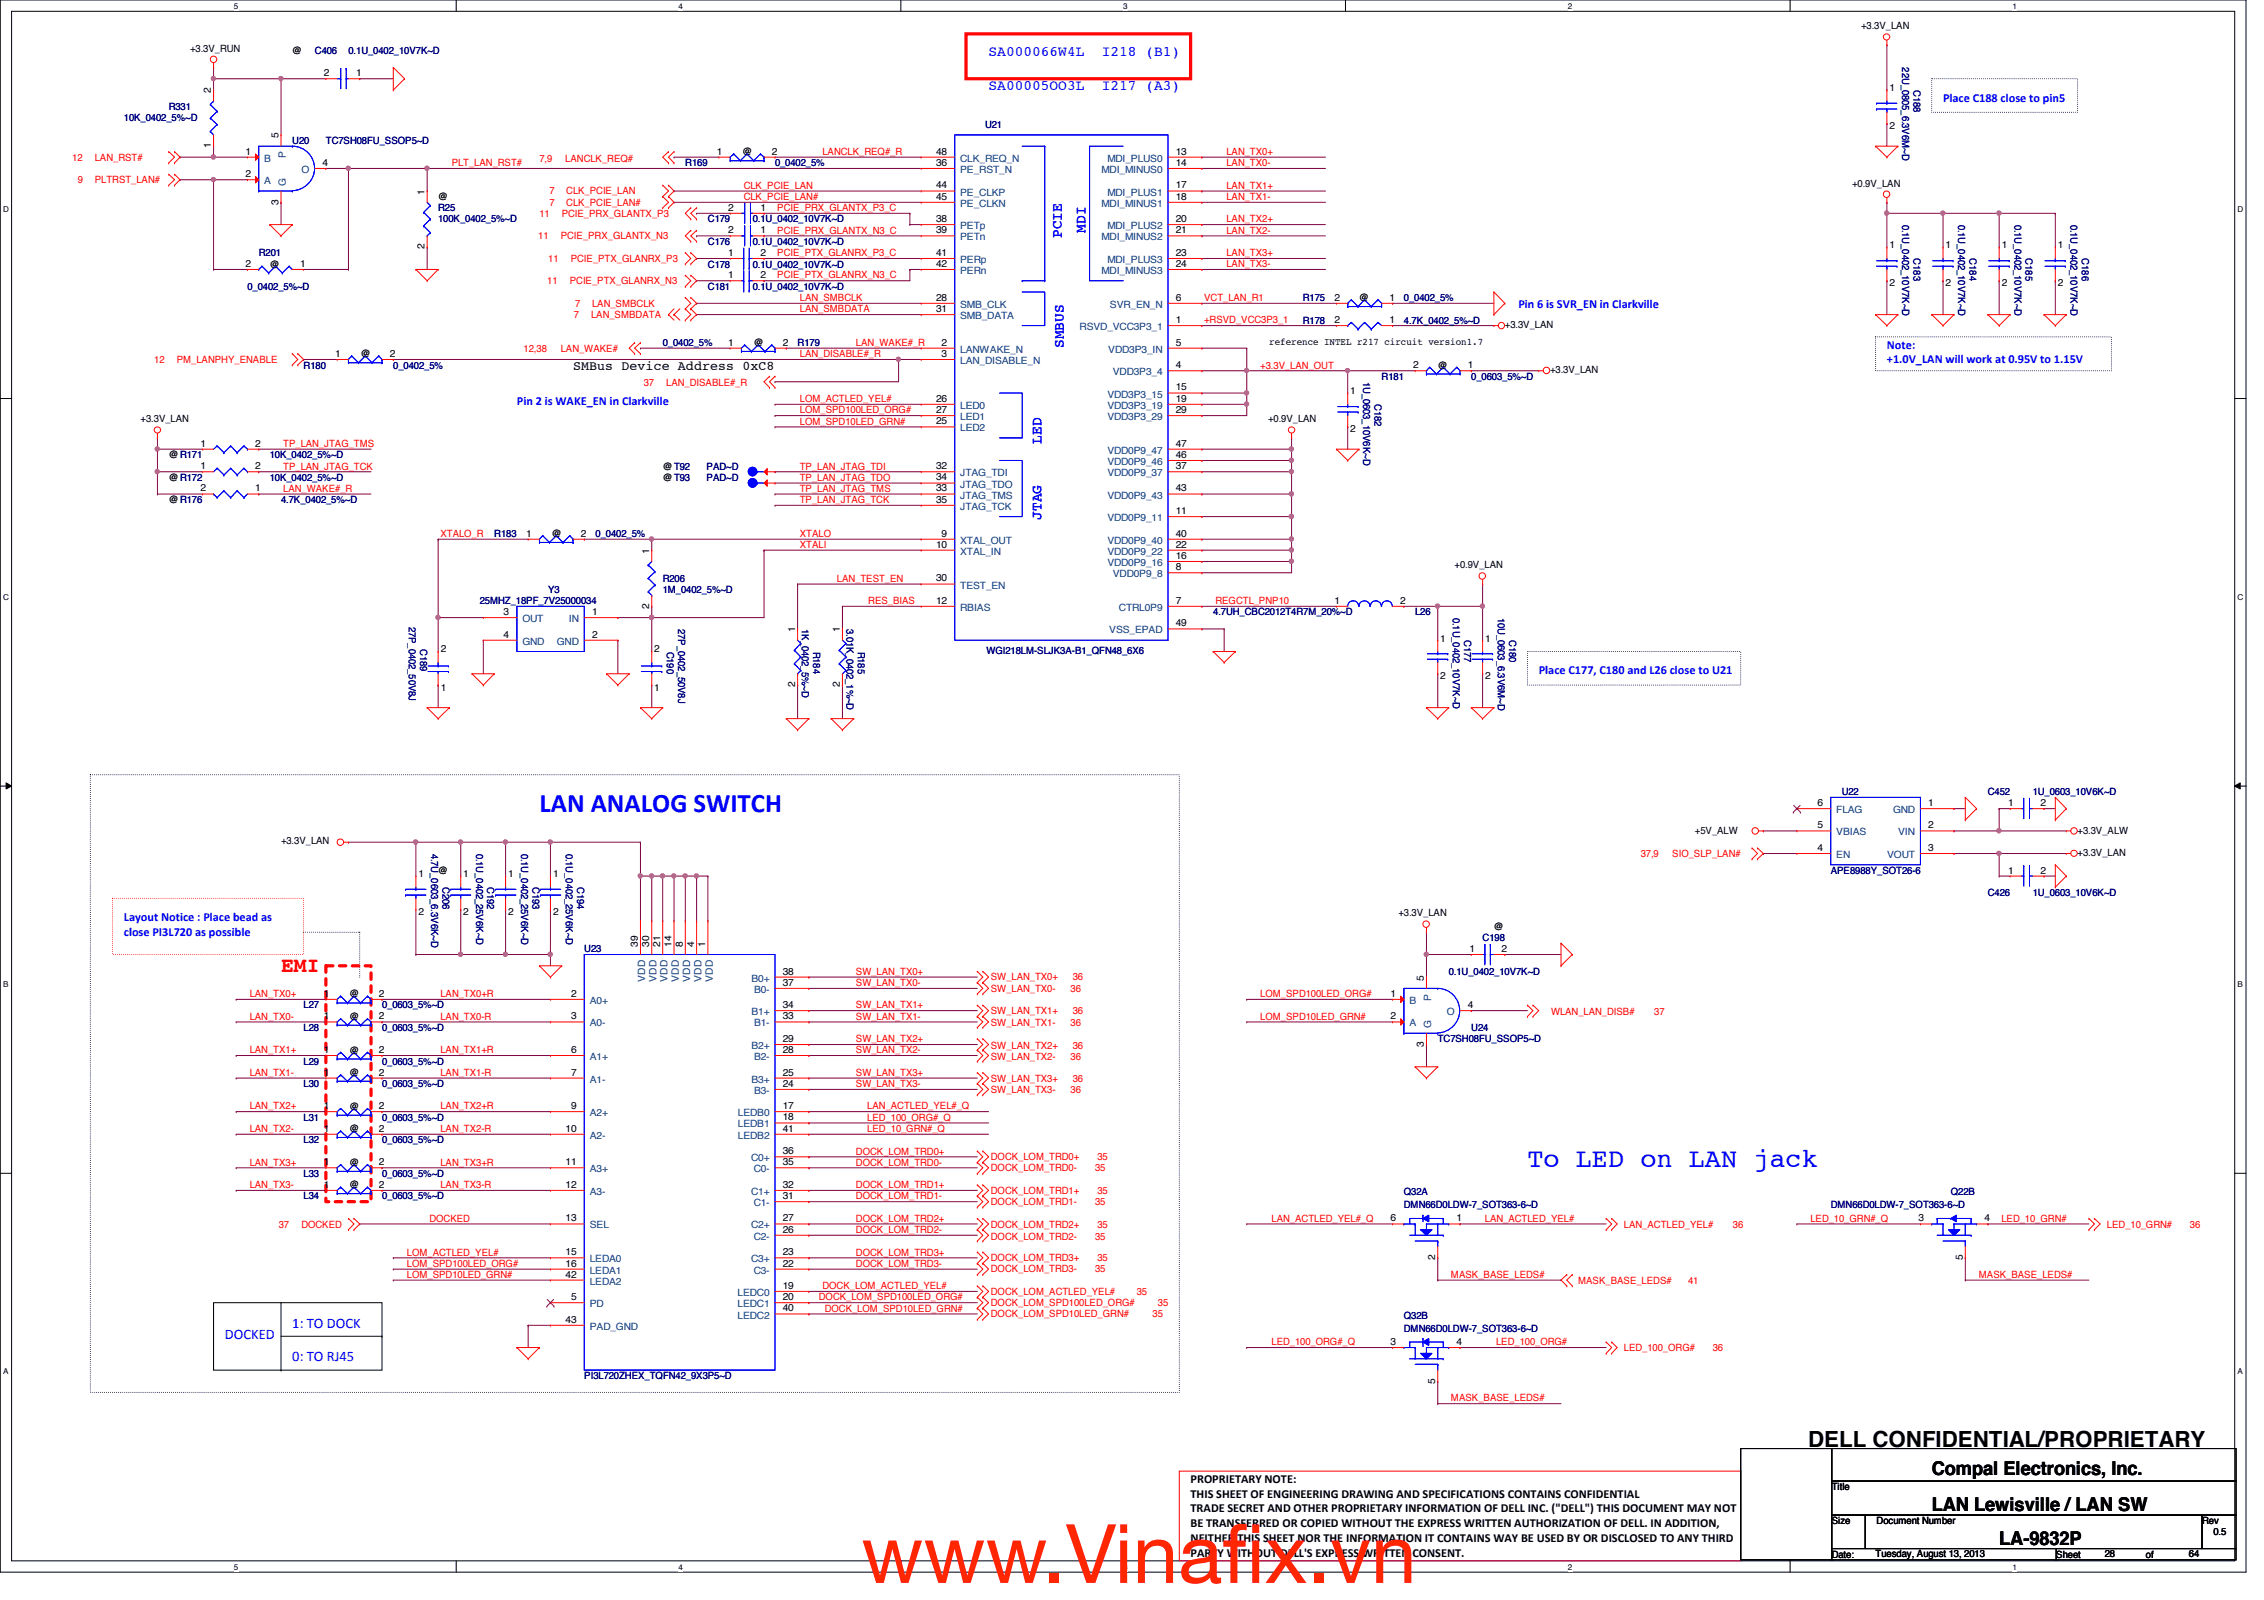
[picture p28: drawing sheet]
<svg xmlns="http://www.w3.org/2000/svg" width="297mm" height="210mm" viewBox="0 0 297 210" stroke-linecap="round" stroke-linejoin="round" font-family="sans-serif">
<defs><g id="words">
<g font-size="10.6" fill="#ff2600">
<text x="113" y="207.7">www.Vinaf</text>
<text x="160.4" y="207.7">ix.vn</text>
</g>
<g font-size="3.5" fill="#00f">
<text x="70.8" y="106.5">LAN ANALOG SWITCH</text>
<text x="200.4" y="153">To LED on LAN jack</text>
</g>
<text font-size="2.9" x="237.2" y="189.8">DELL CONFIDENTIAL/PROPRIETARY</text>
<text font-size="2.8" fill="#f00" x="36.9" y="127.6">EMI</text>
<g font-size="2.5">
<text x="253.4" y="193.5">Compal Electronics, Inc.</text>
<text x="253.4" y="198.3">LAN Lewisville / LAN SW</text>
<text x="262.3" y="202.7">LA-9832P</text>
</g>
<g font-size="1.9" fill="#00f">
<text x="129.7" y="7.4">SA000066W4L</text>
<text x="129.7" y="11.8">SA00005OO3L</text>
<text x="144.6" y="7.4">I218 (B1)</text>
<text x="144.6" y="11.8">I217 (A3)</text>
<text x="139.3" y="31.2" transform="rotate(-90 139.3 31.2)">PCIE</text>
<text x="142.4" y="30.5" transform="rotate(-90 142.4 30.5)">MDI</text>
<text x="139.6" y="45.7" transform="rotate(-90 139.6 45.7)">SMBUS</text>
<text x="136.6" y="58.2" transform="rotate(-90 136.6 58.2)">LED</text>
<text x="136.6" y="68.2" transform="rotate(-90 136.6 68.2)">JTAG</text>
<text x="29.5" y="175.7">DOCKED</text>
<text x="38.4" y="174.2">1: TO DOCK</text>
<text x="38.4" y="178.6">0: TO RJ45</text>
</g>
<text font-size="1.7" x="75.2" y="48.6">SMBus Device Address 0xC8</text>
<g font-size="1.6" fill="#00f">
<text x="254.9" y="13.3">Place C188 close to pin5</text>
<text x="199.2" y="40.4">Pin 6 is SVR_EN in Clarkville</text>
<text x="247.6" y="45.7">Note:</text>
<text x="247.6" y="47.7">+1.0V_LAN will work at 0.95V to 1.15V</text>
<text x="67.8" y="53.1">Pin 2 is WAKE_EN in Clarkville</text>
<text x="201.9" y="88.4">Place C177, C180 and L26 close to U21</text>
<text x="16.3" y="120.9">Layout Notice : Place bead as</text>
<text x="16.3" y="122.8">close PI3L720 as possible</text>
</g>
<g font-size="1.6">
<text x="156.2" y="194.5">PROPRIETARY NOTE:</text>
<text x="156.2" y="196.5">THIS SHEET OF ENGINEERING DRAWING AND SPECIFICATIONS CONTAINS CONFIDENTIAL</text>
<text x="156.2" y="198.4">TRADE SECRET AND OTHER PROPRIETARY INFORMATION OF DELL INC. (&quot;DELL&quot;) THIS DOCUMENT MAY NOT</text>
<text x="156.2" y="200.4">BE TRANSFERRED OR COPIED WITHOUT THE EXPRESS WRITTEN AUTHORIZATION OF DELL. IN ADDITION,</text>
<text x="156.2" y="202.3">NEITHER THIS SHEET NOR THE INFORMATION IT CONTAINS WAY BE USED BY OR DISCLOSED TO ANY THIRD</text>
<text x="156.2" y="204.3">PARTY WITHOUT DELL'S EXPRESS WRITTEN CONSENT.</text>
</g>
<g font-size="1.3">
<text x="244.2" y="3.9">+3.3V_LAN</text>
<text x="24.9" y="6.8">+3.3V_RUN</text>
<text x="38.4" y="7.1">@</text>
<text x="42.5" y="10">2</text>
<text x="46.7" y="10">1</text>
<text x="247.9" y="11.9">1</text>
<text x="27.7" y="12.2" transform="rotate(-90 27.7 12.2)">2</text>
<text x="247.9" y="16.9">2</text>
<text x="27.7" y="19.5" transform="rotate(-90 27.7 19.5)">1</text>
<text x="32.2" y="20.3">1</text>
<text x="32.2" y="23.2">2</text>
<text x="36.5" y="18.2" transform="rotate(-90 36.5 18.2)">5</text>
<text x="42.3" y="21.8">4</text>
<text x="94.1" y="20.3">1</text>
<text x="97.4" y="20.4">@</text>
<text x="101.3" y="20.3">2</text>
<text x="122.8" y="21.8">36</text>
<text x="122.8" y="20.3">48</text>
<text x="154.3" y="20.3">13</text>
<text x="154.3" y="21.8">14</text>
<text x="36.5" y="26.8" transform="rotate(-90 36.5 26.8)">3</text>
<text x="55.7" y="25.5" transform="rotate(-90 55.7 25.5)">1</text>
<text x="57.5" y="26.2">@</text>
<text x="95.5" y="27.6">2</text>
<text x="99.8" y="27.6">1</text>
<text x="122.8" y="29.1">38</text>
<text x="122.8" y="24.7">44</text>
<text x="122.8" y="26.2">45</text>
<text x="154.3" y="24.7">17</text>
<text x="154.3" y="26.2">18</text>
<text x="154.3" y="29.1">20</text>
<text x="243" y="24.5">+0.9V_LAN</text>
<text x="32.2" y="35">2</text>
<text x="35.4" y="35.1">@</text>
<text x="39.4" y="35">1</text>
<text x="55.7" y="32.7" transform="rotate(-90 55.7 32.7)">2</text>
<text x="95.5" y="33.6">1</text>
<text x="95.5" y="30.6">2</text>
<text x="99.8" y="33.6">2</text>
<text x="99.8" y="30.6">1</text>
<text x="122.8" y="30.6">39</text>
<text x="122.8" y="33.6">41</text>
<text x="122.8" y="35">42</text>
<text x="154.3" y="30.6">21</text>
<text x="154.3" y="33.6">23</text>
<text x="154.3" y="35">24</text>
<text x="247.9" y="32.6">1</text>
<text x="255.3" y="32.6">1</text>
<text x="262.6" y="32.6">1</text>
<text x="270" y="32.6">1</text>
<text x="95.5" y="36.5">1</text>
<text x="99.8" y="36.5">2</text>
<text x="122.8" y="39.5">28</text>
<text x="122.8" y="40.9">31</text>
<text x="154.3" y="39.5">6</text>
<text x="175.1" y="39.5">2</text>
<text x="178.3" y="39.5">@</text>
<text x="182.3" y="39.5">1</text>
<text x="247.9" y="37.5">2</text>
<text x="255.3" y="37.5">2</text>
<text x="262.6" y="37.5">2</text>
<text x="270" y="37.5">2</text>
<text x="44" y="46.8">1</text>
<text x="47.3" y="46.9">@</text>
<text x="51.1" y="46.8">2</text>
<text x="95.5" y="45.3">1</text>
<text x="98.9" y="45.4">@</text>
<text x="102.7" y="45.3">2</text>
<text x="123.5" y="45.3">2</text>
<text x="123.5" y="46.8">3</text>
<text x="154.3" y="42.4">1</text>
<text x="154.3" y="45.3">5</text>
<text x="166.5" y="45.3">reference INTEL r217 circuit version1.7</text>
<text x="175.1" y="42.4">2</text>
<text x="182.3" y="42.4">1</text>
<text x="197.4" y="43.1">+3.3V_LAN</text>
<text x="122.8" y="52.7">26</text>
<text x="154.3" y="48.3">4</text>
<text x="154.3" y="51.2">15</text>
<text x="154.3" y="52.7">19</text>
<text x="177.2" y="51.7">1</text>
<text x="185.4" y="48.3">2</text>
<text x="188.6" y="48.3">@</text>
<text x="192.6" y="48.3">1</text>
<text x="203.4" y="48.9">+3.3V_LAN</text>
<text x="18.5" y="55.4">+3.3V_LAN</text>
<text x="26.3" y="58.6">1</text>
<text x="33.5" y="58.6">2</text>
<text x="122.8" y="55.7">25</text>
<text x="122.8" y="54.2">27</text>
<text x="154.3" y="54.2">29</text>
<text x="154.3" y="58.6">47</text>
<text x="166.4" y="55.4">+0.9V_LAN</text>
<text x="177.2" y="56.7">2</text>
<text x="22.1" y="63.1">@R172</text>
<text x="22.1" y="60.1">@R171</text>
<text x="22.1" y="66">@R176</text>
<text x="26.3" y="61.6">1</text>
<text x="26.3" y="64.5">2</text>
<text x="33.5" y="61.6">2</text>
<text x="33.5" y="64.5">1</text>
<text x="86.9" y="63.1">@T93</text>
<text x="86.9" y="61.6">@T92</text>
<text x="122.8" y="61.6">32</text>
<text x="122.8" y="64.5">33</text>
<text x="122.8" y="63">34</text>
<text x="122.8" y="66">35</text>
<text x="154.3" y="61.6">37</text>
<text x="154.3" y="64.5">43</text>
<text x="154.3" y="60.1">46</text>
<text x="69" y="70.4">1</text>
<text x="72.4" y="70.4">@</text>
<text x="76.2" y="70.4">2</text>
<text x="122.8" y="71.8">10</text>
<text x="123.5" y="70.4">9</text>
<text x="154.3" y="67.4">11</text>
<text x="154.3" y="71.8">22</text>
<text x="154.3" y="70.4">40</text>
<text x="85.2" y="72.6" transform="rotate(-90 85.2 72.6)">1</text>
<text x="122.8" y="76.3">30</text>
<text x="154.3" y="74.8">8</text>
<text x="154.3" y="73.3">16</text>
<text x="190.8" y="74.5">+0.9V_LAN</text>
<text x="66.1" y="80.7">3</text>
<text x="66.1" y="83.7">4</text>
<text x="77.7" y="80.7">1</text>
<text x="77.7" y="83.7">2</text>
<text x="85.2" y="79.9" transform="rotate(-90 85.2 79.9)">2</text>
<text x="104.3" y="83" transform="rotate(-90 104.3 83)">1</text>
<text x="110.2" y="83" transform="rotate(-90 110.2 83)">1</text>
<text x="122.8" y="79.2">12</text>
<text x="154.3" y="79.2">7</text>
<text x="154.3" y="82.2">49</text>
<text x="175.1" y="79.2">1</text>
<text x="183.7" y="79.2">2</text>
<text x="57.8" y="85.6">2</text>
<text x="85.8" y="85.6">2</text>
<text x="189" y="84.2">1</text>
<text x="189" y="89.1">2</text>
<text x="194.9" y="84.2">1</text>
<text x="194.9" y="89.1">2</text>
<text x="57.8" y="90.6">1</text>
<text x="85.8" y="90.6">1</text>
<text x="104.3" y="90.2" transform="rotate(-90 104.3 90.2)">2</text>
<text x="110.2" y="90.2" transform="rotate(-90 110.2 90.2)">2</text>
<text x="238.5" y="105.7">6</text>
<text x="253" y="105.7">1</text>
<text x="263.5" y="105.7">1</text>
<text x="267.7" y="105.7">2</text>
<text x="36.9" y="110.8">+3.3V_LAN</text>
<text x="222.4" y="109.3">+5V_ALW</text>
<text x="238.5" y="108.7">5</text>
<text x="238.5" y="111.6">4</text>
<text x="253" y="108.7">2</text>
<text x="253" y="111.6">3</text>
<text x="272.6" y="112.3">+3.3V_LAN</text>
<text x="272.6" y="109.3">+3.3V_ALW</text>
<text x="54.9" y="115.1">1</text>
<text x="57.5" y="114.6">@</text>
<text x="60.8" y="115.1">1</text>
<text x="66.7" y="115.1">1</text>
<text x="72.6" y="115.1">1</text>
<text x="263.5" y="114.6">1</text>
<text x="267.7" y="114.6">2</text>
<text x="54.9" y="120.1">2</text>
<text x="60.8" y="120.1">2</text>
<text x="66.7" y="120.1">2</text>
<text x="72.6" y="120.1">2</text>
<text x="83.7" y="124.2" transform="rotate(-90 83.7 124.2)">39</text>
<text x="85.2" y="124.2" transform="rotate(-90 85.2 124.2)">30</text>
<text x="86.6" y="124.2" transform="rotate(-90 86.6 124.2)">21</text>
<text x="88.1" y="124.2" transform="rotate(-90 88.1 124.2)">14</text>
<text x="89.6" y="124.2" transform="rotate(-90 89.6 124.2)">8</text>
<text x="91.1" y="124.2" transform="rotate(-90 91.1 124.2)">4</text>
<text x="92.5" y="124.2" transform="rotate(-90 92.5 124.2)">1</text>
<text x="183.5" y="120.2">+3.3V_LAN</text>
<text x="192.8" y="124.9">1</text>
<text x="196" y="122">@</text>
<text x="197" y="124.9">2</text>
<text x="42.5" y="130.8">1</text>
<text x="45.8" y="130.9">@</text>
<text x="49.7" y="130.8">2</text>
<text x="74.9" y="130.8">2</text>
<text x="102.7" y="127.8">38</text>
<text x="102.7" y="129.3">37</text>
<text x="182.5" y="130.8">1</text>
<text x="186.8" y="128.7" transform="rotate(-90 186.8 128.7)">5</text>
<text x="42.5" y="133.7">1</text>
<text x="45.8" y="133.8">@</text>
<text x="49.7" y="133.7">2</text>
<text x="74.9" y="133.7">3</text>
<text x="102.7" y="132.2">34</text>
<text x="102.7" y="133.7">33</text>
<text x="102.7" y="136.7">29</text>
<text x="182.5" y="133.7">2</text>
<text x="186.8" y="137.3" transform="rotate(-90 186.8 137.3)">3</text>
<text x="192.6" y="132.2">4</text>
<text x="42.5" y="141.1">1</text>
<text x="42.5" y="138.1">1</text>
<text x="45.8" y="141.1">@</text>
<text x="45.8" y="138.2">@</text>
<text x="49.7" y="141.1">2</text>
<text x="49.7" y="138.1">2</text>
<text x="74.9" y="138.1">6</text>
<text x="74.9" y="141.1">7</text>
<text x="102.7" y="138.1">28</text>
<text x="102.7" y="141.1">25</text>
<text x="102.7" y="142.6">24</text>
<text x="42.5" y="145.5">1</text>
<text x="42.5" y="148.5">1</text>
<text x="45.8" y="145.6">@</text>
<text x="45.8" y="148.5">@</text>
<text x="49.7" y="145.5">2</text>
<text x="49.7" y="148.5">2</text>
<text x="74.2" y="148.5">10</text>
<text x="74.9" y="145.5">9</text>
<text x="102.7" y="145.5">17</text>
<text x="102.7" y="147">18</text>
<text x="102.7" y="148.5">41</text>
<text x="42.5" y="152.9">1</text>
<text x="42.5" y="155.8">1</text>
<text x="45.8" y="153">@</text>
<text x="45.8" y="155.9">@</text>
<text x="49.7" y="152.9">2</text>
<text x="49.7" y="155.8">2</text>
<text x="74.2" y="152.9">11</text>
<text x="74.2" y="155.8">12</text>
<text x="102.7" y="151.4">36</text>
<text x="102.7" y="152.9">35</text>
<text x="102.7" y="155.8">32</text>
<text x="74.2" y="160.2">13</text>
<text x="102.7" y="157.3">31</text>
<text x="102.7" y="160.2">27</text>
<text x="102.7" y="161.7">26</text>
<text x="182.5" y="160.2">6</text>
<text x="191.1" y="160.2">1</text>
<text x="251.7" y="160.2">3</text>
<text x="260.3" y="160.2">4</text>
<text x="74.2" y="164.7">15</text>
<text x="74.2" y="166.2">16</text>
<text x="74.2" y="167.6">42</text>
<text x="102.7" y="164.7">23</text>
<text x="102.7" y="166.2">22</text>
<text x="188.3" y="165.3" transform="rotate(-90 188.3 165.3)">2</text>
<text x="257.5" y="165.3" transform="rotate(-90 257.5 165.3)">5</text>
<text x="74.2" y="173.5">43</text>
<text x="74.9" y="170.6">5</text>
<text x="102.7" y="169.1">19</text>
<text x="102.7" y="170.6">20</text>
<text x="102.7" y="172">40</text>
<text x="182.5" y="176.4">3</text>
<text x="191.1" y="176.4">4</text>
<text x="188.3" y="181.5" transform="rotate(-90 188.3 181.5)">5</text>
<text x="240.3" y="195.5">Title</text>
<text x="240.3" y="199.9">Size</text>
<text x="246.2" y="199.9">Document Number</text>
<text x="288.9" y="199.9">Rev</text>
<text x="290.4" y="201.4">0.5</text>
<text x="240.3" y="204.3">Date:</text>
<text x="246.1" y="204.2">Tuesday, August 13, 2013</text>
<text x="269.8" y="204.3">Sheet</text>
<text x="276.1" y="204.2">28</text>
<text x="281.6" y="204.3">of</text>
<text x="287.2" y="204.2">64</text>
</g>
<g font-size="1.3" fill="#000080">
<text x="41.3" y="7.1">C406</text>
<text x="45.7" y="7.1">0.1U_0402_10V7K~D</text>
<text x="249.6" y="8.8" transform="rotate(90 249.6 8.8)">22U_0805_6.3V6M~D</text>
<text x="251" y="11.8" transform="rotate(90 251 11.8)">C188</text>
<text x="16.3" y="15.9">10K_0402_5%~D</text>
<text x="22.1" y="14.4">R331</text>
<text x="129.2" y="16.8">U21</text>
<text x="38.4" y="18.9">U20</text>
<text x="42.8" y="18.9">TC7SH08FU_SSOP5~D</text>
<text x="89.9" y="21.8">R169</text>
<text x="101.7" y="21.8">0_0402_5%</text>
<text x="57.5" y="27.7">R25</text>
<text x="57.5" y="29.2">100K_0402_5%~D</text>
<text x="92.9" y="29.2">C179</text>
<text x="98.8" y="29.2">0.1U_0402_10V7K~D</text>
<text x="249.6" y="29.5" transform="rotate(90 249.6 29.5)">0.1U_0402_10V7K~D</text>
<text x="256.9" y="29.5" transform="rotate(90 256.9 29.5)">0.1U_0402_10V7K~D</text>
<text x="264.3" y="29.5" transform="rotate(90 264.3 29.5)">0.1U_0402_10V7K~D</text>
<text x="271.6" y="29.5" transform="rotate(90 271.6 29.5)">0.1U_0402_10V7K~D</text>
<text x="33.9" y="33.6">R201</text>
<text x="92.9" y="35.1">C178</text>
<text x="92.9" y="32.1">C176</text>
<text x="98.8" y="35.1">0.1U_0402_10V7K~D</text>
<text x="98.8" y="32.1">0.1U_0402_10V7K~D</text>
<text x="251" y="33.9" transform="rotate(90 251 33.9)">C183</text>
<text x="258.4" y="33.9" transform="rotate(90 258.4 33.9)">C184</text>
<text x="265.8" y="33.9" transform="rotate(90 265.8 33.9)">C185</text>
<text x="273.1" y="33.9" transform="rotate(90 273.1 33.9)">C186</text>
<text x="32.5" y="38">0_0402_5%~D</text>
<text x="92.9" y="38">C181</text>
<text x="98.8" y="38">0.1U_0402_10V7K~D</text>
<text x="170.9" y="39.5">R175</text>
<text x="184.2" y="39.5">0_0402_5%</text>
<text x="86.9" y="45.4">0_0402_5%</text>
<text x="104.6" y="45.4">R179</text>
<text x="170.9" y="42.5">R178</text>
<text x="184.2" y="42.5">4.7K_0402_5%~D</text>
<text x="39.8" y="48.3">R180</text>
<text x="51.6" y="48.3">0_0402_5%</text>
<text x="178.9" y="50.1" transform="rotate(90 178.9 50.1)">1U_0603_10V6K~D</text>
<text x="180.3" y="53" transform="rotate(90 180.3 53)">C182</text>
<text x="181.3" y="49.8">R181</text>
<text x="193" y="49.8">0_0603_5%~D</text>
<text x="35.4" y="63.1">10K_0402_5%~D</text>
<text x="35.4" y="60.1">10K_0402_5%~D</text>
<text x="36.9" y="66">4.7K_0402_5%~D</text>
<text x="92.7" y="63.1">PAD~D</text>
<text x="92.7" y="61.6">PAD~D</text>
<text x="64.9" y="70.4">R183</text>
<text x="78.1" y="70.4">0_0402_5%</text>
<text x="71.9" y="77.8">Y3</text>
<text x="86.9" y="76.3">R206</text>
<text x="86.9" y="77.8">1M_0402_5%~D</text>
<text x="53.6" y="82.2" transform="rotate(90 53.6 82.2)">27P_0402_50V8J</text>
<text x="62.9" y="79.3">25MHZ_18PF_7V25000034</text>
<text x="89" y="82.5" transform="rotate(90 89 82.5)">27P_0402_50V8J</text>
<text x="105.2" y="82.5" transform="rotate(90 105.2 82.5)">1K_0402_5%~D</text>
<text x="111.1" y="82.5" transform="rotate(90 111.1 82.5)">3.01K_0402_1%~D</text>
<text x="159.2" y="80.7">4.7UH_CBC2012T4R7M_20%~D</text>
<text x="185.7" y="80.7">L26</text>
<text x="190.6" y="81" transform="rotate(90 190.6 81)">0.1U_0402_10V7K~D</text>
<text x="192.1" y="84" transform="rotate(90 192.1 84)">C177</text>
<text x="196.5" y="81" transform="rotate(90 196.5 81)">10U_0603_6.3V6M~D</text>
<text x="198" y="84" transform="rotate(90 198 84)">C180</text>
<text x="55.1" y="85.2" transform="rotate(90 55.1 85.2)">C189</text>
<text x="87.5" y="85.5" transform="rotate(90 87.5 85.5)">C190</text>
<text x="106.7" y="85.5" transform="rotate(90 106.7 85.5)">R184</text>
<text x="112.6" y="85.5" transform="rotate(90 112.6 85.5)">R185</text>
<text x="129.4" y="85.8">WGI218LM-SLJK3A-B1_QFN48_6X6</text>
<text x="241.6" y="104.3">U22</text>
<text x="260.8" y="104.3">C452</text>
<text x="266.7" y="104.3">1U_0603_10V6K~D</text>
<text x="56.6" y="112" transform="rotate(90 56.6 112)">4.7U_0603_6.3V6K~D</text>
<text x="62.5" y="112" transform="rotate(90 62.5 112)">0.1U_0402_25V6K~D</text>
<text x="68.4" y="112" transform="rotate(90 68.4 112)">0.1U_0402_25V6K~D</text>
<text x="74.2" y="112" transform="rotate(90 74.2 112)">0.1U_0402_25V6K~D</text>
<text x="58" y="116.4" transform="rotate(90 58 116.4)">C206</text>
<text x="63.9" y="116.4" transform="rotate(90 63.9 116.4)">C192</text>
<text x="69.8" y="116.4" transform="rotate(90 69.8 116.4)">C193</text>
<text x="75.7" y="116.4" transform="rotate(90 75.7 116.4)">C194</text>
<text x="240.2" y="114.6">APE8988Y_SOT26-6</text>
<text x="260.8" y="117.6">C426</text>
<text x="266.7" y="117.6">1U_0603_10V6K~D</text>
<text x="76.7" y="124.9">U23</text>
<text x="194.5" y="123.5">C198</text>
<text x="190.1" y="127.9">0.1U_0402_10V7K~D</text>
<text x="39.8" y="132.3">L27</text>
<text x="39.8" y="135.3">L28</text>
<text x="50.1" y="132.3">0_0603_5%~D</text>
<text x="50.1" y="135.3">0_0603_5%~D</text>
<text x="188.6" y="136.7">TC7SH08FU_SSOP5~D</text>
<text x="193" y="135.3">U24</text>
<text x="39.8" y="142.6">L30</text>
<text x="39.8" y="139.7">L29</text>
<text x="50.1" y="142.6">0_0603_5%~D</text>
<text x="50.1" y="139.7">0_0603_5%~D</text>
<text x="39.8" y="147">L31</text>
<text x="39.8" y="150">L32</text>
<text x="50.1" y="147">0_0603_5%~D</text>
<text x="50.1" y="150">0_0603_5%~D</text>
<text x="39.8" y="154.4">L33</text>
<text x="50.1" y="154.4">0_0603_5%~D</text>
<text x="39.8" y="157.4">L34</text>
<text x="50.1" y="157.4">0_0603_5%~D</text>
<text x="184.2" y="156.8">Q32A</text>
<text x="184.2" y="158.5">DMN66D0LDW-7_SOT363-6~D</text>
<text x="240.2" y="158.5">DMN66D0LDW-7_SOT363-6~D</text>
<text x="255.9" y="156.8">Q22B</text>
<text x="184.2" y="173">Q32B</text>
<text x="184.2" y="174.8">DMN66D0LDW-7_SOT363-6~D</text>
<text x="76.7" y="180.9">PI3L720ZHEX_TQFN42_9X3P5~D</text>
</g>
<g font-size="1.3" fill="#f00">
<text x="9.5" y="21.1">12</text>
<text x="12.4" y="21.1">LAN_RST#</text>
<text x="59.3" y="21.8">PLT_LAN_RST#</text>
<text x="70.8" y="21.2">7,9</text>
<text x="74.2" y="21.2">LANCLK_REQ#</text>
<text x="107.9" y="20.3">LANCLK_REQ#_R</text>
<text x="160.9" y="21.8">LAN_TX0-</text>
<text x="160.9" y="20.3">LAN_TX0+</text>
<text x="10.2" y="24">9</text>
<text x="12.4" y="24">PLTRST_LAN#</text>
<text x="70.8" y="28.4">11</text>
<text x="72.1" y="27">7</text>
<text x="72.1" y="25.5">7</text>
<text x="73.7" y="28.4">PCIE_PRX_GLANTX_P3</text>
<text x="74.3" y="27">CLK_PCIE_LAN#</text>
<text x="74.3" y="25.5">CLK_PCIE_LAN</text>
<text x="97.6" y="24.8">CLK_PCIE_LAN</text>
<text x="97.6" y="26.2">CLK_PCIE_LAN#</text>
<text x="102" y="27.7">PCIE_PRX_GLANTX_P3_C</text>
<text x="160.9" y="26.2">LAN_TX1-</text>
<text x="160.9" y="24.8">LAN_TX1+</text>
<text x="160.9" y="29.2">LAN_TX2+</text>
<text x="70.6" y="31.4">11</text>
<text x="71.9" y="34.3">11</text>
<text x="73.6" y="31.4">PCIE_PRX_GLANTX_N3</text>
<text x="74.9" y="34.3">PCIE_PTX_GLANRX_P3</text>
<text x="102" y="30.6">PCIE_PRX_GLANTX_N3_C</text>
<text x="102" y="33.6">PCIE_PTX_GLANRX_P3_C</text>
<text x="160.9" y="35.1">LAN_TX3-</text>
<text x="160.9" y="33.6">LAN_TX3+</text>
<text x="160.9" y="30.6">LAN_TX2-</text>
<text x="71.8" y="37.3">11</text>
<text x="74.8" y="37.3">PCIE_PTX_GLANRX_N3</text>
<text x="75.3" y="41.7">7</text>
<text x="75.5" y="40.2">7</text>
<text x="77.6" y="41.7">LAN_SMBDATA</text>
<text x="77.7" y="40.2">LAN_SMBCLK</text>
<text x="102" y="36.5">PCIE_PTX_GLANRX_N3_C</text>
<text x="104.9" y="39.5">LAN_SMBCLK</text>
<text x="104.9" y="41">LAN_SMBDATA</text>
<text x="158" y="39.5">VCT_LAN_R1</text>
<text x="20.2" y="47.6">12</text>
<text x="23.2" y="47.6">PM_LANPHY_ENABLE</text>
<text x="68.7" y="46.1">12,38</text>
<text x="73.6" y="46.1">LAN_WAKE#</text>
<text x="104.9" y="46.9">LAN_DISABLE#_R</text>
<text x="112.3" y="45.4">LAN_WAKE#_R</text>
<text x="158" y="42.4">+RSVD_VCC3P3_1</text>
<text x="84.5" y="50.7">37</text>
<text x="87.4" y="50.7">LAN_DISABLE#_R</text>
<text x="104.9" y="52.7">LOM_ACTLED_YEL#</text>
<text x="165.4" y="48.3">+3.3V_LAN_OUT</text>
<text x="37.2" y="58.6">TP_LAN_JTAG_TMS</text>
<text x="104.9" y="54.2">LOM_SPD100LED_ORG#</text>
<text x="104.9" y="55.7">LOM_SPD10LED_GRN#</text>
<text x="37.2" y="61.6">TP_LAN_JTAG_TCK</text>
<text x="37.2" y="64.5">LAN_WAKE#_R</text>
<text x="104.9" y="61.6">TP_LAN_JTAG_TDI</text>
<text x="104.9" y="63.1">TP_LAN_JTAG_TDO</text>
<text x="104.9" y="64.5">TP_LAN_JTAG_TMS</text>
<text x="104.9" y="66">TP_LAN_JTAG_TCK</text>
<text x="57.8" y="70.4">XTALO_R</text>
<text x="104.9" y="70.4">XTALO</text>
<text x="104.9" y="71.9">XTALI</text>
<text x="109.8" y="76.3">LAN_TEST_EN</text>
<text x="113.9" y="79.2">RES_BIAS</text>
<text x="159.5" y="79.2">REGCTL_PNP10</text>
<text x="215.3" y="112.4">37,9</text>
<text x="219.4" y="112.4">SIO_SLP_LAN#</text>
<text x="32.8" y="130.8">LAN_TX0+</text>
<text x="57.8" y="130.8">LAN_TX0+R</text>
<text x="112.3" y="129.4">SW_LAN_TX0-</text>
<text x="112.3" y="127.9">SW_LAN_TX0+</text>
<text x="130" y="130.1">SW_LAN_TX0-</text>
<text x="130" y="128.6">SW_LAN_TX0+</text>
<text x="140.5" y="130.1">36</text>
<text x="140.8" y="128.6">36</text>
<text x="165.4" y="130.8">LOM_SPD100LED_ORG#</text>
<text x="32.8" y="133.8">LAN_TX0-</text>
<text x="57.8" y="133.8">LAN_TX0-R</text>
<text x="112.3" y="133.8">SW_LAN_TX1-</text>
<text x="112.3" y="132.3">SW_LAN_TX1+</text>
<text x="112.3" y="136.7">SW_LAN_TX2+</text>
<text x="130" y="134.5">SW_LAN_TX1-</text>
<text x="130" y="133.1">SW_LAN_TX1+</text>
<text x="130" y="137.6">SW_LAN_TX2+</text>
<text x="140.5" y="134.5">36</text>
<text x="140.8" y="133.1">36</text>
<text x="140.8" y="137.6">36</text>
<text x="165.4" y="133.8">LOM_SPD10LED_GRN#</text>
<text x="203.5" y="133.2">WLAN_LAN_DISB#</text>
<text x="217" y="133.2">37</text>
<text x="32.8" y="141.1">LAN_TX1-</text>
<text x="32.8" y="138.2">LAN_TX1+</text>
<text x="57.8" y="141.1">LAN_TX1-R</text>
<text x="57.8" y="138.2">LAN_TX1+R</text>
<text x="112.3" y="138.2">SW_LAN_TX2-</text>
<text x="112.3" y="141.1">SW_LAN_TX3+</text>
<text x="112.3" y="142.6">SW_LAN_TX3-</text>
<text x="130" y="139.1">SW_LAN_TX2-</text>
<text x="130" y="143.3">SW_LAN_TX3-</text>
<text x="130" y="141.9">SW_LAN_TX3+</text>
<text x="140.5" y="139.1">36</text>
<text x="140.5" y="143.3">36</text>
<text x="140.8" y="141.9">36</text>
<text x="32.8" y="145.5">LAN_TX2+</text>
<text x="32.8" y="148.5">LAN_TX2-</text>
<text x="57.8" y="148.5">LAN_TX2-R</text>
<text x="57.8" y="145.5">LAN_TX2+R</text>
<text x="113.8" y="147">LED_100_ORG#_Q</text>
<text x="113.8" y="148.5">LED_10_GRN#_Q</text>
<text x="113.8" y="145.5">LAN_ACTLED_YEL#_Q</text>
<text x="32.8" y="152.9">LAN_TX3+</text>
<text x="32.8" y="155.9">LAN_TX3-</text>
<text x="57.8" y="155.9">LAN_TX3-R</text>
<text x="57.8" y="152.9">LAN_TX3+R</text>
<text x="112.3" y="152.9">DOCK_LOM_TRD0-</text>
<text x="112.3" y="151.5">DOCK_LOM_TRD0+</text>
<text x="112.3" y="155.9">DOCK_LOM_TRD1+</text>
<text x="130" y="153.7">DOCK_LOM_TRD0-</text>
<text x="130" y="152.2">DOCK_LOM_TRD0+</text>
<text x="143.7" y="153.7">35</text>
<text x="144" y="152.2">35</text>
<text x="36.6" y="161.2">37</text>
<text x="39.5" y="161.2">DOCKED</text>
<text x="56.3" y="160.3">DOCKED</text>
<text x="112.3" y="157.4">DOCK_LOM_TRD1-</text>
<text x="112.3" y="161.8">DOCK_LOM_TRD2-</text>
<text x="112.3" y="160.3">DOCK_LOM_TRD2+</text>
<text x="130" y="156.6">DOCK_LOM_TRD1+</text>
<text x="130" y="158.1">DOCK_LOM_TRD1-</text>
<text x="130" y="161.2">DOCK_LOM_TRD2+</text>
<text x="143.7" y="158.1">35</text>
<text x="144" y="156.6">35</text>
<text x="144" y="161.2">35</text>
<text x="166.8" y="160.3">LAN_ACTLED_YEL#_Q</text>
<text x="194.8" y="160.3">LAN_ACTLED_YEL#</text>
<text x="213.1" y="161">LAN_ACTLED_YEL#</text>
<text x="227.4" y="161">36</text>
<text x="237.5" y="160.3">LED_10_GRN#_Q</text>
<text x="262.6" y="160.3">LED_10_GRN#</text>
<text x="276.4" y="161">LED_10_GRN#</text>
<text x="287.3" y="161">36</text>
<text x="53.4" y="164.7">LOM_ACTLED_YEL#</text>
<text x="53.4" y="167.6">LOM_SPD10LED_GRN#</text>
<text x="53.4" y="166.2">LOM_SPD100LED_ORG#</text>
<text x="112.3" y="166.2">DOCK_LOM_TRD3-</text>
<text x="112.3" y="164.7">DOCK_LOM_TRD3+</text>
<text x="130" y="162.6">DOCK_LOM_TRD2-</text>
<text x="130" y="166.9">DOCK_LOM_TRD3-</text>
<text x="130" y="165.4">DOCK_LOM_TRD3+</text>
<text x="143.7" y="162.6">35</text>
<text x="143.7" y="166.9">35</text>
<text x="144" y="165.4">35</text>
<text x="190.4" y="167.6">MASK_BASE_LEDS#</text>
<text x="259.6" y="167.6">MASK_BASE_LEDS#</text>
<text x="107.4" y="170.6">DOCK_LOM_SPD100LED_ORG#</text>
<text x="107.9" y="169.1">DOCK_LOM_ACTLED_YEL#</text>
<text x="108.2" y="172.1">DOCK_LOM_SPD10LED_GRN#</text>
<text x="130" y="169.9">DOCK_LOM_ACTLED_YEL#</text>
<text x="130" y="172.8">DOCK_LOM_SPD10LED_GRN#</text>
<text x="130" y="171.4">DOCK_LOM_SPD100LED_ORG#</text>
<text x="149.1" y="169.9">35</text>
<text x="151.2" y="172.8">35</text>
<text x="151.9" y="171.4">35</text>
<text x="207" y="168.4">MASK_BASE_LEDS#</text>
<text x="221.5" y="168.4">41</text>
<text x="166.8" y="176.5">LED_100_ORG#_Q</text>
<text x="196.3" y="176.5">LED_100_ORG#</text>
<text x="213.1" y="177.2">LED_100_ORG#</text>
<text x="224.7" y="177.2">36</text>
<text x="190.4" y="183.9">MASK_BASE_LEDS#</text>
</g>
<g font-size="1.3" fill="#004080">
<text x="34.7" y="21.2">B</text>
<text x="37.5" y="20.8" transform="rotate(-90 37.5 20.8)">P</text>
<text x="39.6" y="22.7">O</text>
<text x="126" y="22.7">PE_RST_N</text>
<text x="126" y="21.2">CLK_REQ_N</text>
<text x="144.5" y="22.7">MDI_MINUS0</text>
<text x="145.3" y="21.2">MDI_PLUS0</text>
<text x="34.7" y="24.2">A</text>
<text x="37.5" y="24.3" transform="rotate(-90 37.5 24.3)">G</text>
<text x="126" y="25.7">PE_CLKP</text>
<text x="126" y="27.1">PE_CLKN</text>
<text x="144.5" y="27.1">MDI_MINUS1</text>
<text x="145.3" y="25.7">MDI_PLUS1</text>
<text x="126" y="30.1">PETp</text>
<text x="126" y="31.5">PETn</text>
<text x="126" y="34.5">PERp</text>
<text x="126" y="35.9">PERn</text>
<text x="144.5" y="31.5">MDI_MINUS2</text>
<text x="144.5" y="35.9">MDI_MINUS3</text>
<text x="145.3" y="30.1">MDI_PLUS2</text>
<text x="145.3" y="34.5">MDI_PLUS3</text>
<text x="126" y="40.4">SMB_CLK</text>
<text x="126" y="41.9">SMB_DATA</text>
<text x="145.6" y="40.4">SVR_EN_N</text>
<text x="126" y="46.3">LANWAKE_N</text>
<text x="126" y="47.8">LAN_DISABLE_N</text>
<text x="141.6" y="43.3">RSVD_VCC3P3_1</text>
<text x="145.4" y="46.3">VDD3P3_IN</text>
<text x="126" y="53.6">LED0</text>
<text x="145.3" y="52.2">VDD3P3_15</text>
<text x="145.3" y="53.6">VDD3P3_19</text>
<text x="146" y="49.2">VDD3P3_4</text>
<text x="126" y="56.6">LED2</text>
<text x="126" y="55.1">LED1</text>
<text x="145.3" y="55.1">VDD3P3_29</text>
<text x="145.3" y="59.5">VDD0P9_47</text>
<text x="126" y="62.5">JTAG_TDI</text>
<text x="126" y="65.4">JTAG_TMS</text>
<text x="126" y="64">JTAG_TDO</text>
<text x="145.3" y="62.5">VDD0P9_37</text>
<text x="145.3" y="65.4">VDD0P9_43</text>
<text x="145.3" y="61">VDD0P9_46</text>
<text x="126" y="71.3">XTAL_OUT</text>
<text x="126" y="66.9">JTAG_TCK</text>
<text x="145.3" y="68.4">VDD0P9_11</text>
<text x="145.3" y="71.3">VDD0P9_40</text>
<text x="126" y="72.8">XTAL_IN</text>
<text x="126" y="77.2">TEST_EN</text>
<text x="145.3" y="74.3">VDD0P9_16</text>
<text x="145.3" y="72.8">VDD0P9_22</text>
<text x="146" y="75.7">VDD0P9_8</text>
<text x="68.5" y="81.6">OUT</text>
<text x="74.6" y="81.6">IN</text>
<text x="126" y="80.1">RBIAS</text>
<text x="145.5" y="83.1">VSS_EPAD</text>
<text x="146.8" y="80.1">CTRL0P9</text>
<text x="68.5" y="84.6">GND</text>
<text x="73.1" y="84.6">GND</text>
<text x="240.9" y="106.7">FLAG</text>
<text x="248.4" y="106.7">GND</text>
<text x="240.9" y="109.6">VBIAS</text>
<text x="240.9" y="112.6">EN</text>
<text x="247.6" y="112.6">VOUT</text>
<text x="249" y="109.6">VIN</text>
<text x="77.4" y="131.7">A0+</text>
<text x="84.7" y="128.8" transform="rotate(-90 84.7 128.8)">VDD</text>
<text x="86.1" y="128.8" transform="rotate(-90 86.1 128.8)">VDD</text>
<text x="87.6" y="128.8" transform="rotate(-90 87.6 128.8)">VDD</text>
<text x="89.1" y="128.8" transform="rotate(-90 89.1 128.8)">VDD</text>
<text x="90.5" y="128.8" transform="rotate(-90 90.5 128.8)">VDD</text>
<text x="92" y="128.8" transform="rotate(-90 92 128.8)">VDD</text>
<text x="93.5" y="128.8" transform="rotate(-90 93.5 128.8)">VDD</text>
<text x="98.6" y="128.8">B0+</text>
<text x="98.9" y="130.3">B0-</text>
<text x="184.9" y="131.7">B</text>
<text x="187.8" y="131.3" transform="rotate(-90 187.8 131.3)">P</text>
<text x="77.4" y="134.7">A0-</text>
<text x="98.6" y="133.2">B1+</text>
<text x="98.6" y="137.6">B2+</text>
<text x="98.9" y="134.7">B1-</text>
<text x="184.9" y="134.7">A</text>
<text x="187.8" y="134.8" transform="rotate(-90 187.8 134.8)">G</text>
<text x="189.8" y="133.2">O</text>
<text x="77.4" y="139.1">A1+</text>
<text x="77.4" y="142">A1-</text>
<text x="98.6" y="142">B3+</text>
<text x="98.9" y="139.1">B2-</text>
<text x="98.9" y="143.5">B3-</text>
<text x="77.4" y="146.4">A2+</text>
<text x="77.4" y="149.4">A2-</text>
<text x="96.8" y="146.4">LEDB0</text>
<text x="96.8" y="147.9">LEDB1</text>
<text x="96.8" y="149.4">LEDB2</text>
<text x="77.4" y="153.8">A3+</text>
<text x="98.5" y="152.4">C0+</text>
<text x="98.9" y="153.8">C0-</text>
<text x="77.4" y="161.2">SEL</text>
<text x="77.4" y="156.8">A3-</text>
<text x="98.5" y="156.8">C1+</text>
<text x="98.5" y="161.2">C2+</text>
<text x="98.9" y="158.2">C1-</text>
<text x="77.4" y="165.6">LEDA0</text>
<text x="77.4" y="167.1">LEDA1</text>
<text x="98.5" y="165.6">C3+</text>
<text x="98.9" y="162.6">C2-</text>
<text x="98.9" y="167.1">C3-</text>
<text x="77.4" y="168.5">LEDA2</text>
<text x="77.4" y="171.5">PD</text>
<text x="96.8" y="170">LEDC0</text>
<text x="96.8" y="171.5">LEDC1</text>
<text x="96.8" y="173">LEDC2</text>
<text x="77.4" y="174.5">PAD_GND</text>
</g>
<g font-size="1.1">
<text x="30.7" y="1.1">5</text>
<text x="89" y="1.1">4</text>
<text x="147.4" y="1.1">3</text>
<text x="205.7" y="1.1">2</text>
<text x="264" y="1.1">1</text>
<text x=".4" y="27.9">D</text>
<text x="293.6" y="27.9">D</text>
<text x=".4" y="78.7">C</text>
<text x="293.6" y="78.7">C</text>
<text x=".4" y="129.5">B</text>
<text x="293.6" y="129.5">B</text>
<text x=".4" y="180.3">A</text>
<text x="293.6" y="180.3">A</text>
<text x="30.7" y="205.9">5</text>
<text x="89" y="205.9">4</text>
<text x="147.4" y="205.9">3</text>
<text x="205.7" y="205.9">2</text>
<text x="264" y="205.9">1</text>
</g>
</g></defs>
<path d="M0 0h294.7v206.2h-294.7zM1.5 1.5h291.7v203.3h-291.7z" fill="none" stroke="#000" stroke-width=".13"/>
<g fill="#fff">
<path d="M30.7 .2h.6v1.2h-.6z"/>
<path d="M30.7 204.9h.6v1.2h-.6z"/>
</g>
<path d="M59.9 0v1.5M59.9 204.8v1.4" fill="none" stroke="#000" stroke-width=".13"/>
<g fill="#fff">
<path d="M89 .2h.6v1.2h-.6z"/>
<path d="M89 204.9h.6v1.2h-.6z"/>
</g>
<path d="M118.2 0v1.5M118.2 204.8v1.4" fill="none" stroke="#000" stroke-width=".13"/>
<g fill="#fff">
<path d="M147.4 .2h.6v1.2h-.6z"/>
<path d="M147.4 204.9h.6v1.2h-.6z"/>
</g>
<path d="M176.5 0v1.5M176.5 204.8v1.4" fill="none" stroke="#000" stroke-width=".13"/>
<g fill="#fff">
<path d="M205.7 .2h.6v1.2h-.6z"/>
<path d="M205.7 204.9h.6v1.2h-.6z"/>
</g>
<path d="M234.9 0v1.5M234.9 204.8v1.4" fill="none" stroke="#000" stroke-width=".13"/>
<g fill="#fff">
<path d="M264 .2h.6v1.2h-.6z"/>
<path d="M264 204.9h.6v1.2h-.6z"/>
<path d="M.4 26.9h.8v1.2h-.8z"/>
<path d="M293.6 26.9h.7v1.2h-.7z"/>
<path d="M.4 77.7h.8v1.2h-.8z"/>
<path d="M293.6 77.7h.7v1.2h-.7z"/>
</g>
<path d="M0 52.3h1.5M293.2 52.3h1.5" fill="none" stroke="#000" stroke-width=".13"/>
<g fill="#fff">
<path d="M.4 128.5h.7v1.2h-.7z"/>
<path d="M293.6 128.5h.7v1.2h-.7z"/>
</g>
<path d="M0 103.1h1.5M.8 102.7l.7 .4-.7 .4zM293.2 103.1l.7-.4v.8zM293.2 103.1h1.5" fill="none" stroke="#000" stroke-width=".13"/>
<path d="M.8 102.7l.7 .4-.7 .4zM293.2 103.1l.7-.4v.8z" fill="#000"/>
<g fill="#fff">
<path d="M.4 179.3h.7v1.2h-.7z"/>
<path d="M293.6 179.3h.7v1.2h-.7z"/>
</g>
<path d="M0 153.9h1.5M293.2 153.9h1.5M28 170.9h22.1v8.8h-22.1zM36.9 179.7h.1M36.9 170.9v8.8M36.9 175.3h13.2M50.1 175.3h.1" fill="none" stroke="#000" stroke-width=".13"/>
<path d="M253.4 10.3h19.2v4.4h-19.2zM246.1 44.2h30.9v4.4h-30.9zM200.4 85.5h28v4.4h-28zM11.9 101.6h142.8v81.1h-142.8zM39.8 122.3h7.4M47.2 122.3h.1M47.2 122.3v5.9M47.2 128.2h.1" fill="none" stroke="#000" stroke-width=".13" stroke-dasharray="0 .3"/>
<path d="M154.7 193h73.7v11.8h-73.7z" fill="none" stroke="#f00" stroke-width=".13"/>
<path d="M14.8 117.9h25v7.3h-25z" fill="none" stroke="#f00" stroke-width=".13" stroke-dasharray="0 .3"/>
<path d="M42.8 126.7h5.9v30.9h-5.9z" fill="none" stroke="#f00" stroke-width=".42" stroke-dasharray=".8 .8"/>
<path d="M126.7 4.4h29.5v5.9h-29.5z" fill="none" stroke="#f00" stroke-width=".42"/>
<g fill="none" stroke="#800040" stroke-width=".13">
<path d="M157.7 26.5h.1M157.7 25.1h.1M157.7 35.3h.1M157.7 22.1h.1M157.7 20.6h.1M157.7 26.5h16.2M157.7 25.1h16.2M157.7 35.3h16.2M157.7 22.1h16.2M157.7 20.6h16.2M157.7 45.7h.1M157.7 54.5h.1"/>
<path d="M157.7 53h.1M157.7 51.6h.1M157.7 45.7h5.9M157.7 54.5h5.9M157.7 53h5.9M157.7 51.6h5.9M176.8 56h.1M176.8 48.6h.1M176.8 48.6v3M176.8 56v2.9M157.7 60.4h.1M157.7 60.4h11.8"/>
<path d="M169.5 60.4h.1M169.5 60.4v1.5"/>
</g>
<circle cx="169.4" cy="60.4" r=".29" fill="#f0f"/>
<circle cx="169.4" cy="60.4" r=".29" fill="none" stroke="#f0f" stroke-width=".13"/>
<path d="M169.5 72.2h.1M169.5 72.2v1.5" fill="none" stroke="#800040" stroke-width=".13"/>
<circle cx="169.4" cy="73.6" r=".29" fill="#f0f"/>
<circle cx="169.4" cy="73.6" r=".29" fill="none" stroke="#f0f" stroke-width=".13"/>
<circle cx="169.4" cy="72.2" r=".29" fill="#f0f"/>
<circle cx="169.4" cy="72.2" r=".29" fill="none" stroke="#f0f" stroke-width=".13"/>
<path d="M157.7 73.7h.1M157.7 72.2h.1M157.7 70.7h.1M157.7 73.7h11.8M157.7 72.2h11.8M169.5 73.7h.1M169.5 67.8h.1M169.5 67.8v2.9h-11.8M169.5 73.7v1.4" fill="none" stroke="#800040" stroke-width=".13"/>
<circle cx="169.4" cy="67.7" r=".29" fill="#f0f"/>
<circle cx="169.4" cy="67.7" r=".29" fill="none" stroke="#f0f" stroke-width=".13"/>
<g fill="none" stroke="#800040" stroke-width=".13">
<path d="M247.6 36.8h.1M247.6 28h.1M247.6 28v4.4M247.6 36.8v4.5M254.9 36.8h.1M254.9 28h.1M254.9 28v4.4M254.9 36.8v4.5M262.3 36.8h.1M262.3 28h.1M262.3 28v4.4M262.3 36.8v4.5"/>
<path d="M269.7 36.8h.1M269.7 28h.1M269.7 28v4.4M269.7 36.8v4.5M194.5 79.5h.1M194.5 79.5v4.5M194.5 88.4h.1M194.5 88.4v4.4"/>
</g>
<circle cx="194.5" cy="79.5" r=".29" fill="#f0f"/>
<circle cx="194.5" cy="79.5" r=".29" fill="none" stroke="#f0f" stroke-width=".13"/>
<g fill="none" stroke="#800040" stroke-width=".13">
<path d="M88.4 25.1h.1M88.4 26.5h.1M88.4 25.1h32.5M88.4 26.5h32.5M91.4 28h.1M91.4 30.9h.1M91.4 30.9h4.4M91.4 28h4.4M100.2 28h.1M100.2 30.9h.1M100.2 30.9h20.7M100.2 28h19.2"/>
<path d="M101.7 20.6h.1M101.7 20.6h19.2M157.7 29.5h.1M157.7 33.9h.1M157.7 30.9h.1M157.7 29.5h16.2M157.7 33.9h16.2M157.7 30.9h16.2M247.6 28h.1M247.6 28h7.3M101.7 53h.1M101.7 53h19.2"/>
<path d="M101.7 61.9h.1M101.7 63.4h.1M101.7 64.8h.1M101.7 66.3h.1M101.7 61.9h19.2M101.7 63.4h19.2M101.7 64.8h19.2M101.7 66.3h19.2M104.6 76.6h.1M104.6 76.6v5.9M104.6 76.6h16.3M110.5 79.5h.1"/>
<path d="M110.5 79.5v3M110.5 79.5h10.4M104.6 89.9h.1M104.6 89.9v4.4M110.5 89.9h.1M110.5 89.9v4.4M157.7 82.5h.1M157.7 82.5h2.9M160.6 82.5h.1M160.6 82.5v3"/>
</g>
<circle cx="247.5" cy="28" r=".29" fill="#f0f"/>
<circle cx="247.5" cy="28" r=".29" fill="none" stroke="#f0f" stroke-width=".13"/>
<g fill="none" stroke="#800040" stroke-width=".13">
<path d="M20.7 57.4h.1M20.7 57.4v1.5M33.9 58.9h.1M33.9 58.9h14.8M101.7 54.5h.1M101.7 56h.1M101.7 54.5h19.2M101.7 56h19.2M157.7 42.7h.1M157.7 42.7h17.6M33.9 61.9h.1M33.9 61.9h14.8"/>
<path d="M157.7 75.1h.1M157.7 61.9h.1M157.7 75.1h11.8M157.7 61.9h11.8"/>
</g>
<circle cx="20.6" cy="58.9" r=".29" fill="#f0f"/>
<circle cx="20.6" cy="58.9" r=".29" fill="none" stroke="#f0f" stroke-width=".13"/>
<path d="M20.7 58.9h.1M20.7 58.9h5.9M20.7 58.9v3M182.7 42.7h.1M182.7 42.7h13.3M20.7 61.9h.1M20.7 61.9h5.9M91.4 114.9h.1M91.4 114.9h1.5M92.9 114.9h.1M92.9 114.9v5.9" fill="none" stroke="#800040" stroke-width=".13"/>
<circle cx="91.4" cy="114.9" r=".29" fill="#f0f"/>
<circle cx="91.4" cy="114.9" r=".29" fill="none" stroke="#f0f" stroke-width=".13"/>
<path d="M84 114.9h.1M84 114.9v5.9M85.5 114.9h.1M85.5 114.9v5.9M86.9 114.9h.1M86.9 114.9v5.9M86.9 114.9h1.5M89.9 114.9h.1M89.9 114.9v5.9" fill="none" stroke="#800040" stroke-width=".13"/>
<circle cx="89.9" cy="114.9" r=".29" fill="#f0f"/>
<circle cx="89.9" cy="114.9" r=".29" fill="none" stroke="#f0f" stroke-width=".13"/>
<g fill="none" stroke="#800040" stroke-width=".13">
<path d="M60.4 119.3h.1M60.4 119.3v5.9M84 110.5h.1M84 110.5v4.4M89.9 114.9h.1M89.9 114.9h1.5M91.4 114.9h.1M91.4 114.9v5.9M31 138.5h.1M31 138.5h11.8M50.1 138.5h.1M50.1 138.5h22.1"/>
<path d="M60.4 125.2h.1M60.4 125.2h5.9M106.1 129.7h.1M106.1 128.2h.1M106.1 134.1h.1M106.1 132.6h.1M106.1 137h.1M106.1 138.5h.1M106.1 138.5h22.1M106.1 129.7h22.1M106.1 128.2h22.1M106.1 134.1h22.1"/>
<path d="M106.1 132.6h22.1M106.1 137h22.1M31 141.4h.1M31 145.8h.1M31 148.8h.1M31 153.2h.1M31 156.2h.1M31 141.4h11.8M31 148.8h11.8M31 145.8h11.8M31 156.2h11.8M31 153.2h11.8"/>
<path d="M50.1 141.4h.1M50.1 148.8h.1M50.1 145.8h.1M50.1 156.2h.1M50.1 153.2h.1M50.1 141.4h22.1M50.1 148.8h22.1M50.1 145.8h22.1M50.1 156.2h22.1M50.1 153.2h22.1M106.1 141.4h.1M106.1 153.2h.1"/>
<path d="M106.1 151.8h.1M106.1 156.2h.1M106.1 157.6h.1M106.1 141.4h22.1M106.1 156.2h22.1M106.1 153.2h22.1M106.1 151.8h22.1M106.1 157.6h22.1M51.6 165h.1M51.6 167.9h.1M51.6 166.5h.1M51.6 165h20.6"/>
<path d="M51.6 167.9h20.6M51.6 166.5h20.6M106.1 172.4h.1M106.1 170.9h.1M106.1 162.1h.1M106.1 160.6h.1M106.1 166.5h.1M106.1 165h.1M106.1 165h22.1M106.1 166.5h22.1M106.1 172.4h22.1M106.1 170.9h22.1"/>
<path d="M106.1 162.1h22.1M106.1 160.6h22.1"/>
</g>
<circle cx="66.3" cy="125.2" r=".29" fill="#f0f"/>
<circle cx="66.3" cy="125.2" r=".29" fill="none" stroke="#f0f" stroke-width=".13"/>
<path d="M66.3 119.3h.1M66.3 119.3v5.9M66.3 125.2h.1M66.3 125.2h5.9M72.2 125.2h.1M72.2 125.2v1.5" fill="none" stroke="#800040" stroke-width=".13"/>
<circle cx="72.2" cy="125.2" r=".29" fill="#f0f"/>
<circle cx="72.2" cy="125.2" r=".29" fill="none" stroke="#f0f" stroke-width=".13"/>
<path d="M54.6 110.5h.1M54.6 110.5h5.8M60.4 110.5h.1M60.4 110.5v4.4" fill="none" stroke="#800040" stroke-width=".13"/>
<circle cx="54.5" cy="110.5" r=".29" fill="#f0f"/>
<circle cx="54.5" cy="110.5" r=".29" fill="none" stroke="#f0f" stroke-width=".13"/>
<path d="M60.4 110.5h.1M60.4 110.5h5.9M66.3 110.5h.1M66.3 110.5v4.4" fill="none" stroke="#800040" stroke-width=".13"/>
<circle cx="60.4" cy="110.5" r=".29" fill="#f0f"/>
<circle cx="60.4" cy="110.5" r=".29" fill="none" stroke="#f0f" stroke-width=".13"/>
<path d="M66.3 110.5h.1M66.3 110.5h5.9M72.2 110.5h.1M72.2 110.5v4.4" fill="none" stroke="#800040" stroke-width=".13"/>
<circle cx="66.3" cy="110.5" r=".29" fill="#f0f"/>
<circle cx="66.3" cy="110.5" r=".29" fill="none" stroke="#f0f" stroke-width=".13"/>
<path d="M85.5 114.9h.1M85.5 114.9h1.4M106.1 169.4h.1M106.1 169.4h22.1" fill="none" stroke="#800040" stroke-width=".13"/>
<circle cx="86.9" cy="114.9" r=".29" fill="#f0f"/>
<circle cx="86.9" cy="114.9" r=".29" fill="none" stroke="#f0f" stroke-width=".13"/>
<circle cx="85.5" cy="114.9" r=".29" fill="#f0f"/>
<circle cx="85.5" cy="114.9" r=".29" fill="none" stroke="#f0f" stroke-width=".13"/>
<path d="M72.2 110.5h.1M72.2 110.5h11.8M88.4 114.9h.1M88.4 114.9v5.9" fill="none" stroke="#800040" stroke-width=".13"/>
<circle cx="72.2" cy="110.5" r=".29" fill="#f0f"/>
<circle cx="72.2" cy="110.5" r=".29" fill="none" stroke="#f0f" stroke-width=".13"/>
<path d="M84 114.9h.1M84 114.9h1.5" fill="none" stroke="#800040" stroke-width=".13"/>
<circle cx="84" cy="114.9" r=".29" fill="#f0f"/>
<circle cx="84" cy="114.9" r=".29" fill="none" stroke="#f0f" stroke-width=".13"/>
<g fill="none" stroke="#800040" stroke-width=".13">
<path d="M247.6 5.9h.1M247.6 16.2h.1M247.6 5.9v5.9M247.6 16.2v3M88.4 20.6h.1M88.4 20.6h5.9M119.4 28h.1M119.4 29.5h.1M119.4 28v1.5M119.4 29.5h1.5M163.6 53h.1M163.6 53v1.5"/>
<path d="M157.7 79.5h.1M157.7 79.5h17.6M194.5 76.6h.1M194.5 76.6v2.9M31 134.1h.1M31 131.1h.1M31 134.1h11.8M31 131.1h11.8M50.1 134.1h.1M50.1 131.1h.1M50.1 134.1h22.1M50.1 131.1h22.1"/>
<path d="M47.2 160.6h.1M47.2 160.6h25M69.3 173.9h.1M69.3 173.9h2.9M69.3 173.9v2.9"/>
</g>
<circle cx="163.5" cy="53" r=".29" fill="#f0f"/>
<circle cx="163.5" cy="53" r=".29" fill="none" stroke="#f0f" stroke-width=".13"/>
<path d="M157.7 48.6h.1M157.7 48.6h5.9M169.5 57.4h.1M169.5 57.4v1.5M169.5 64.8h.1M169.5 64.8v3" fill="none" stroke="#800040" stroke-width=".13"/>
<circle cx="169.4" cy="67.7" r=".29" fill="#f0f"/>
<circle cx="169.4" cy="67.7" r=".29" fill="none" stroke="#f0f" stroke-width=".13"/>
<circle cx="169.4" cy="64.8" r=".29" fill="#f0f"/>
<circle cx="169.4" cy="64.8" r=".29" fill="none" stroke="#f0f" stroke-width=".13"/>
<g fill="none" stroke="#800040" stroke-width=".13">
<path d="M91.4 36.8h.1M91.4 33.9h.1M91.4 36.8h4.4M91.4 33.9h4.4M100.2 36.8h.1M100.2 33.9h.1M100.2 33.9h20.7M119.4 35.3h.1M119.4 35.3v1.5h-19.2M119.4 35.3h1.5M157.7 67.8h.1M157.7 64.8h.1"/>
<path d="M157.7 67.8h11.8M157.7 64.8h11.8M163.6 134.1h.1M163.6 131.1h.1M163.6 134.1h19.1M163.6 131.1h19.1M187.2 122.3h.1M187.2 137h.1M187.2 125.2h.1M187.2 122.3v5.9M187.2 137v3M187.2 125.2h5.8"/>
<path d="M193 132.6h.1M193 132.6h7.4"/>
</g>
<circle cx="187.1" cy="125.2" r=".29" fill="#f0f"/>
<circle cx="187.1" cy="125.2" r=".29" fill="none" stroke="#f0f" stroke-width=".13"/>
<path d="M85.5 70.7h.1M85.5 70.7h35.4M197.4 125.2h.1M197.4 125.2h7.4" fill="none" stroke="#800040" stroke-width=".13"/>
<circle cx="85.5" cy="70.7" r=".29" fill="#f0f"/>
<circle cx="85.5" cy="70.7" r=".29" fill="none" stroke="#f0f" stroke-width=".13"/>
<path d="M57.5 70.7h.1M57.5 70.7h11.8M57.5 81h.1M57.5 81v4.5M81.1 84h.1M81.1 84v4.4" fill="none" stroke="#800040" stroke-width=".13"/>
<circle cx="57.5" cy="81" r=".29" fill="#f0f"/>
<circle cx="57.5" cy="81" r=".29" fill="none" stroke="#f0f" stroke-width=".13"/>
<path d="M81.1 81h.1M81.1 81h19.1M85.5 81h.1" fill="none" stroke="#800040" stroke-width=".13"/>
<circle cx="85.5" cy="81" r=".29" fill="#f0f"/>
<circle cx="85.5" cy="81" r=".29" fill="none" stroke="#f0f" stroke-width=".13"/>
<path d="M57.5 70.7h.1M57.5 70.7v10.3M57.5 89.9h.1M57.5 81h.1M57.5 89.9v2.9M57.5 81h5.9M85.5 89.9h.1M85.5 81h.1M85.5 81v4.5M85.5 89.9v2.9" fill="none" stroke="#800040" stroke-width=".13"/>
<circle cx="85.5" cy="81" r=".29" fill="#f0f"/>
<circle cx="85.5" cy="81" r=".29" fill="none" stroke="#f0f" stroke-width=".13"/>
<g fill="none" stroke="#800040" stroke-width=".13">
<path d="M91.4 39.8h.1M91.4 39.8h29.5M157.7 39.8h.1M157.7 39.8h17.6M182.7 39.8h.1M182.7 39.8h13.3M247.6 26.5h.1M247.6 26.5v1.5M91.4 41.3h.1M91.4 41.3h29.5M163.6 48.6h.1M163.6 48.6v3"/>
<path d="M100.2 72.2h.1M100.2 72.2v8.8M100.2 72.2h20.7M169.5 61.9h.1M169.5 61.9v2.9M63.4 84h.1M63.4 84v4.4"/>
</g>
<circle cx="169.4" cy="61.9" r=".29" fill="#f0f"/>
<circle cx="169.4" cy="61.9" r=".29" fill="none" stroke="#f0f" stroke-width=".13"/>
<path d="M163.6 51.6h.1M163.6 51.6v1.4" fill="none" stroke="#800040" stroke-width=".13"/>
<circle cx="163.5" cy="51.5" r=".29" fill="#f0f"/>
<circle cx="163.5" cy="51.5" r=".29" fill="none" stroke="#f0f" stroke-width=".13"/>
<path d="M169.5 70.7h.1M169.5 70.7v1.5" fill="none" stroke="#800040" stroke-width=".13"/>
<circle cx="169.4" cy="70.7" r=".29" fill="#f0f"/>
<circle cx="169.4" cy="70.7" r=".29" fill="none" stroke="#f0f" stroke-width=".13"/>
<path d="M254.9 28h.1M254.9 28h14.8M262.3 28h.1" fill="none" stroke="#800040" stroke-width=".13"/>
<circle cx="262.3" cy="28" r=".29" fill="#f0f"/>
<circle cx="262.3" cy="28" r=".29" fill="none" stroke="#f0f" stroke-width=".13"/>
<circle cx="254.9" cy="28" r=".29" fill="#f0f"/>
<circle cx="254.9" cy="28" r=".29" fill="none" stroke="#f0f" stroke-width=".13"/>
<path d="M169.5 58.9h.1M169.5 58.9v1.5" fill="none" stroke="#800040" stroke-width=".13"/>
<circle cx="169.4" cy="58.9" r=".29" fill="#f0f"/>
<circle cx="169.4" cy="58.9" r=".29" fill="none" stroke="#f0f" stroke-width=".13"/>
<path d="M176.8 48.6h.1M176.8 48.6h8.9" fill="none" stroke="#800040" stroke-width=".13"/>
<circle cx="176.8" cy="48.6" r=".29" fill="#f0f"/>
<circle cx="176.8" cy="48.6" r=".29" fill="none" stroke="#f0f" stroke-width=".13"/>
<path d="M117.9 47.2h.1M117.9 47.2h3" fill="none" stroke="#800040" stroke-width=".13"/>
<circle cx="117.9" cy="47.1" r=".29" fill="#f0f"/>
<circle cx="117.9" cy="47.1" r=".29" fill="none" stroke="#f0f" stroke-width=".13"/>
<g fill="none" stroke="#800040" stroke-width=".13">
<path d="M39.8 47.2h.1M39.8 47.2h4.4M51.6 47.2h.1M51.6 47.2h66.3M101.7 50.1h.1M117.9 47.2h.1M117.9 47.2v2.9h-16.2M157.7 58.9h.1M157.7 58.9h11.8M163.6 48.6h.1M163.6 48.6h13.2M193 48.6h.1"/>
<path d="M193 48.6h8.9"/>
</g>
<circle cx="163.5" cy="48.6" r=".29" fill="#f0f"/>
<circle cx="163.5" cy="48.6" r=".29" fill="none" stroke="#f0f" stroke-width=".13"/>
<path d="M72.2 119.3h.1M72.2 119.3v5.9M88.4 114.9h.1M88.4 114.9h1.5" fill="none" stroke="#800040" stroke-width=".13"/>
<circle cx="88.4" cy="114.9" r=".29" fill="#f0f"/>
<circle cx="88.4" cy="114.9" r=".29" fill="none" stroke="#f0f" stroke-width=".13"/>
<path d="M28 23.6h.1M28 20.6h.1M28 23.6h4.5M28 20.6h4.5M84 45.7h.1M84 45.7h11.8M103.2 45.7h.1M103.2 45.7h17.7M106.1 142.9h.1M106.1 142.9h22.1" fill="none" stroke="#800040" stroke-width=".13"/>
<circle cx="28" cy="20.6" r=".29" fill="#f0f"/>
<circle cx="28" cy="20.6" r=".29" fill="none" stroke="#f0f" stroke-width=".13"/>
<path d="M56 22.1h.1M56 22.1h64.9" fill="none" stroke="#800040" stroke-width=".13"/>
<circle cx="56" cy="22.1" r=".29" fill="#f0f"/>
<circle cx="56" cy="22.1" r=".29" fill="none" stroke="#f0f" stroke-width=".13"/>
<path d="M28 10.3h.1M28 19.2h.1M28 10.3v1.5M28 19.2v1.4h-4.4M28 10.3h8.9M23.6 20.6h.1M36.9 26.5h.1M36.9 26.5v3" fill="none" stroke="#800040" stroke-width=".13"/>
<circle cx="28" cy="10.3" r=".29" fill="#f0f"/>
<circle cx="28" cy="10.3" r=".29" fill="none" stroke="#f0f" stroke-width=".13"/>
<path d="M28 8.8h.1M28 8.8v1.5M36.9 10.3h.1M36.9 10.3v7.4M45.7 22.1h.1M45.7 22.1h10.3M56 22.1h.1M56 32.4h.1M56 22.1v3M56 32.4v2.9M188.6 79.5h.1M188.6 79.5h5.9" fill="none" stroke="#800040" stroke-width=".13"/>
<circle cx="188.6" cy="79.5" r=".29" fill="#f0f"/>
<circle cx="188.6" cy="79.5" r=".29" fill="none" stroke="#f0f" stroke-width=".13"/>
<path d="M36.9 10.3h.1M36.9 10.3h5.9" fill="none" stroke="#800040" stroke-width=".13"/>
<circle cx="36.8" cy="10.3" r=".29" fill="#f0f"/>
<circle cx="36.8" cy="10.3" r=".29" fill="none" stroke="#f0f" stroke-width=".13"/>
<g fill="none" stroke="#800040" stroke-width=".13">
<path d="M47.2 10.3h.1M47.2 10.3h4.4M163.6 45.7h.1M163.6 45.7v2.9M20.7 64.8h.1M20.7 61.9h.1M20.7 64.8h5.9M20.7 61.9v2.9M33.9 64.8h.1M33.9 64.8h14.8M76.7 70.7h.1M76.7 70.7h8.8"/>
<path d="M85.5 79.5h.1M85.5 70.7h.1M85.5 70.7v1.5M85.5 79.5v1.5M184.2 79.5h.1M184.2 79.5h4.4M188.6 79.5h.1M188.6 79.5v4.5M188.6 88.4h.1M188.6 88.4v4.4M163.6 160.6h.1M163.6 176.8h.1"/>
<path d="M163.6 160.6h19.1M163.6 176.8h19.1M188.6 165h.1M188.6 167.9h.1M188.6 165v2.9M188.6 167.9h16.2M191.6 160.6h.1M191.6 176.8h.1M191.6 160.6h19.1M191.6 176.8h19.1M235.8 160.6h.1M235.8 160.6h16.2"/>
<path d="M257.8 165h.1M257.8 167.9h.1M257.8 167.9h16.3M257.8 165v2.9M260.8 160.6h.1M260.8 160.6h13.3M188.6 181.2h.1M188.6 184.1h.1M188.6 181.2v2.9M188.6 184.1h16.2"/>
</g>
<circle cx="20.6" cy="61.9" r=".29" fill="#f0f"/>
<circle cx="20.6" cy="61.9" r=".29" fill="none" stroke="#f0f" stroke-width=".13"/>
<g fill="none" stroke="#800040" stroke-width=".13">
<path d="M45.7 110.5h.1M45.7 110.5h8.9M54.6 110.5h.1M54.6 110.5v4.4M54.6 119.3v5.9M54.6 125.2h.1M54.6 125.2h5.8M60.4 125.2h.1M106.1 147.3h.1M106.1 148.8h.1M106.1 145.8h.1M106.1 147.3h23.6"/>
<path d="M106.1 148.8h23.6M106.1 145.8h23.6"/>
</g>
<circle cx="60.4" cy="125.2" r=".29" fill="#f0f"/>
<circle cx="60.4" cy="125.2" r=".29" fill="none" stroke="#f0f" stroke-width=".13"/>
<path d="M231.3 112h.1M231.3 109h.1M231.3 112h4.5M231.3 109h4.5M256.4 106.1h.1M256.4 106.1h1.4M262.3 109h.1M262.3 109h8.8" fill="none" stroke="#800040" stroke-width=".13"/>
<circle cx="262.3" cy="109" r=".29" fill="#f0f"/>
<circle cx="262.3" cy="109" r=".29" fill="none" stroke="#f0f" stroke-width=".13"/>
<path d="M262.3 112h.1M262.3 112h8.8" fill="none" stroke="#800040" stroke-width=".13"/>
<circle cx="262.3" cy="111.9" r=".29" fill="#f0f"/>
<circle cx="262.3" cy="111.9" r=".29" fill="none" stroke="#f0f" stroke-width=".13"/>
<g fill="none" stroke="#800040" stroke-width=".13">
<path d="M28 35.3h.1M28 23.6v11.7M256.4 112h.1M256.4 109h.1M256.4 112h5.9M262.3 114.9h.1M262.3 106.1h.1M262.3 112h.1M262.3 114.9h1.4M262.3 106.1h1.4M262.3 106.1v2.9h-5.9M262.3 112v2.9"/>
<path d="M268.2 114.9h.1M268.2 106.1h.1M268.2 114.9h1.5M268.2 106.1h1.5"/>
</g>
<circle cx="28" cy="23.6" r=".29" fill="#f0f"/>
<circle cx="28" cy="23.6" r=".29" fill="none" stroke="#f0f" stroke-width=".13"/>
<path d="M23.6 23.6h.1M23.6 23.6h4.4M28 35.3h4.5M32.5 35.3h.1M39.8 35.3h5.9M45.7 35.3h.1M45.7 22.1h.1M45.7 22.1v13.2" fill="none" stroke="#800040" stroke-width=".13"/>
<circle cx="45.7" cy="22.1" r=".29" fill="#f0f"/>
<circle cx="45.7" cy="22.1" r=".29" fill="none" stroke="#f0f" stroke-width=".13"/>
<path d="M42.8 22.1h.1M42.8 22.1h2.9" fill="none" stroke="#800040" stroke-width=".13"/>
<g fill="none" stroke="#f00" stroke-width=".13">
<path d="M22.1 19.9h.1M22.1 19.9l.8 .7-.8 .8M22.9 19.9h.1M22.9 19.9l.7 .7-.7 .8M28 8.8h.1M28 19.2h.1M28 11.8h.1M28 8.3v.5M28 11.8v1.5M28 17.7v1.5M51.6 11.8h.1M51.6 8.8h.1"/>
<path d="M51.6 8.8v3M51.6 8.8l1.5 1.5M53.1 10.3h.1M53.1 10.3l-1.5 1.5M87.7 19.9h.1M87.7 19.9l-.8 .7 .8 .8M88.4 19.9h.1M88.4 19.9l-.7 .7 .7 .8M246.1 19.2h.1M246.1 19.2h2.9M246.1 19.2l1.5 1.4M247.6 5.9h.1"/>
<path d="M247.6 5.3v.6M249 19.2h.1M249 19.2l-1.4 1.4M22.1 24.3h.1M22.1 22.9h.1M22.1 21.4h.1M22.1 22.9l.8 .7-.8 .7M22.9 22.9h.1M22.9 24.3h.1M22.9 21.4h.1M22.9 22.9l.7 .7-.7 .7M32.5 35.3h.1"/>
<path d="M32.5 35.3h1.4M35.4 29.5h.1M35.4 29.5h3M35.4 29.5l1.5 1.4M36.9 30.9h.1M38.4 29.5h.1M38.4 29.5l-1.5 1.4M38.4 35.3h1.4M39.8 35.3h.1M54.6 35.3h.1M54.6 35.3h2.9M54.6 35.3l1.4 1.5"/>
<path d="M56 36.8h.1M57.5 35.3h.1M57.5 35.3l-1.5 1.5M86.9 27.3h.1M86.9 25.8h.1M86.9 24.3h.1M86.9 25.8l.8 .7-.8 .8M86.9 24.3l.8 .8-.8 .7M87.7 21.4h.1M87.7 25.8h.1M87.7 27.3h.1M87.7 24.3h.1"/>
<path d="M87.7 25.8l.7 .7-.7 .8M87.7 24.3l.7 .8-.7 .7M88.4 21.4h.1M89.9 39h.1M89.9 37.6h.1M89.9 36.1h.1M89.9 34.6h.1M89.9 33.1h.1M89.9 39l.7 .8-.7 .7M89.9 36.1l.7 .7-.7 .8M89.9 33.1l.7 .8-.7 .7M90.6 27.3h.1"/>
<path d="M90.6 28.7h.1M90.6 30.2h.1M90.6 31.7h.1M90.6 39h.1M90.6 36.1h.1M90.6 37.6h.1M90.6 33.1h.1M90.6 34.6h.1M90.6 27.3l-.7 .7 .7 .7M90.6 30.2l-.7 .7 .7 .8M90.6 39l.8 .8-.8 .7M90.6 36.1l.8 .7-.8 .8"/>
<path d="M90.6 33.1l.8 .8-.8 .7M91.4 27.3h.1M91.4 28.7h.1M91.4 30.2h.1M91.4 31.7h.1M91.4 27.3l-.8 .7 .8 .7M91.4 30.2l-.8 .7 .8 .8M120.9 39.8h.1M120.9 22.1h.1M120.9 29.5h.1M120.9 30.9h.1M120.9 33.9h.1"/>
<path d="M120.9 35.3h.1M120.9 25.1h.1M120.9 26.5h.1M120.9 20.6h.1M120.9 29.5h4.4M120.9 35.3h4.4M120.9 39.8h4.4M120.9 20.6h4.4M120.9 22.1h4.4M120.9 25.1h4.4M120.9 26.5h4.4M120.9 30.9h4.4"/>
<path d="M120.9 33.9h4.4M153.2 29.5h4.5M153.2 35.3h4.5M153.2 39.8h4.5M153.2 20.6h4.5M153.2 22.1h4.5M153.2 25.1h4.5M153.2 26.5h4.5M153.2 30.9h4.5M153.2 33.9h4.5M157.7 39.8h.1M157.7 20.6h.1"/>
<path d="M157.7 22.1h.1M157.7 25.1h.1M157.7 26.5h.1M157.7 29.5h.1M157.7 30.9h.1M157.7 33.9h.1M157.7 35.3h.1M196 38.3h.1M196 38.3v3M196 38.3l1.4 1.5M197.4 39.8h.1M197.4 39.8l-1.4 1.5"/>
<path d="M247.6 26.5h.1M247.6 20.6h.1M247.6 32.4h.1M247.6 36.8h.1M247.6 26v.5M247.6 32.4v1.5M247.6 35.3v1.5M269.7 32.4h.1M269.7 36.8h.1M269.7 32.4v1.5M269.7 35.3v1.5M20.7 57.4h.1"/>
<path d="M20.7 56.9v.5M38.4 47.9h.1M38.4 46.4h.1M38.4 46.4l.7 .8-.7 .7M39.1 46.4h.1M39.1 47.9h.1M39.1 46.4l.7 .8-.7 .7M83.3 45h.1M83.3 46.4h.1M83.3 45l-.8 .7 .8 .7M84 45h.1M84 46.4h.1"/>
<path d="M84 45l-.7 .7 .7 .7M87.7 41.3h.1M87.7 41.3l.7 .7M88.4 41.3h.1M88.4 41.3l.8 .7M88.4 40.5l-.7 .8M89.2 40.5l-.8 .8M89.9 42h.1M89.9 40.5h.1M89.9 40.5l.7 .8-.7 .7M90.6 40.5h.1M90.6 42h.1"/>
<path d="M90.6 40.5l.8 .8-.8 .7M101 49.4h.1M101 50.8h.1M101 49.4l-.8 .7 .8 .7M101.7 49.4h.1M101.7 50.8h.1M101.7 49.4l-.7 .7 .7 .7M120.9 45.7h.1M120.9 47.2h.1M120.9 56h.1M120.9 53h.1M120.9 54.5h.1"/>
<path d="M120.9 41.3h.1M120.9 41.3h4.4M120.9 45.7h4.4M120.9 47.2h4.4M120.9 53h4.4M120.9 56h4.4M120.9 54.5h4.4M153.2 42.7h4.5M153.2 58.9h4.5M153.2 48.6h4.5M153.2 45.7h4.5M153.2 51.6h4.5"/>
<path d="M153.2 53h4.5M153.2 54.5h4.5M157.7 42.7h.1M157.7 48.6h.1M157.7 45.7h.1M157.7 51.6h.1M157.7 53h.1M157.7 54.5h.1M157.7 58.9h.1M169.5 57.4h.1M169.5 56.9v.5M175.3 58.9h.1"/>
<path d="M175.3 42.7h.1M175.3 42.7h1.5M175.3 58.9h3M175.3 58.9l1.5 1.5M178.3 58.9h.1M178.3 58.9l-1.5 1.5M181.3 42.7h1.4M182.7 42.7h.1M185.7 48.6h.1M185.7 48.6h1.5M191.6 48.6h1.4M193 48.6h.1"/>
<path d="M196 42.7h.1M196 41.3h.1M196 42.7h.6M201.9 48.6h.1M201.9 48.6h.6M246.1 41.3h.1M246.1 41.3h2.9M246.1 41.3l1.5 1.4M247.6 42.7h.1M249 41.3h.1M249 41.3l-1.4 1.4M253.4 41.3h.1"/>
<path d="M253.4 41.3h3M253.4 41.3l1.5 1.4M254.9 42.7h.1M256.4 41.3h.1M256.4 41.3l-1.5 1.4M260.8 41.3h.1M260.8 41.3h2.9M260.8 41.3l1.5 1.4M262.3 42.7h.1M263.7 41.3h.1M263.7 41.3l-1.4 1.4M268.2 41.3h.1"/>
<path d="M268.2 41.3h2.9M268.2 41.3l1.5 1.4M269.7 42.7h.1M271.1 41.3h.1M271.1 41.3l-1.4 1.4M120.9 70.7h.1M120.9 72.2h.1M120.9 79.5h.1M120.9 76.6h.1M120.9 61.9h.1M120.9 64.8h.1M120.9 63.4h.1"/>
<path d="M120.9 66.3h.1M120.9 79.5h4.4M120.9 70.7h4.4M120.9 72.2h4.4M120.9 76.6h4.4M120.9 61.9h4.4M120.9 64.8h4.4M120.9 63.4h4.4M120.9 66.3h4.4M153.2 79.5h4.5M153.2 75.1h4.5M153.2 70.7h4.5"/>
<path d="M153.2 72.2h4.5M153.2 67.8h4.5M153.2 73.7h4.5M153.2 61.9h4.5M153.2 64.8h4.5M153.2 60.4h4.5M157.7 79.5h.1M157.7 75.1h.1M157.7 67.8h.1M157.7 73.7h.1M157.7 72.2h.1M157.7 61.9h.1"/>
<path d="M157.7 70.7h.1M157.7 64.8h.1M157.7 60.4h.1M175.3 79.5h.1M175.3 79.5h1.5M176.8 60.4h.1M182.7 79.5h1.5M184.2 79.5h.1M194.5 76.6h.1M194.5 76v.6M56 92.8h.1M56 92.8h3"/>
<path d="M56 92.8l1.5 1.5M57.5 94.3h.1M59 92.8h.1M59 92.8l-1.5 1.5M61.9 88.4h.1M61.9 88.4h3M61.9 88.4l1.5 1.5M63.4 89.9h.1M64.9 88.4h.1M64.9 88.4l-1.5 1.5M79.6 88.4h.1M79.6 88.4h2.9"/>
<path d="M79.6 88.4l1.5 1.5M81.1 89.9h.1M82.5 88.4h.1M82.5 88.4l-1.4 1.5M84 92.8h.1M84 92.8h2.9M84 92.8l1.5 1.5M85.5 94.3h.1M86.9 92.8h.1M86.9 92.8l-1.4 1.5M103.2 94.3h.1M103.2 94.3h2.9"/>
<path d="M103.2 94.3l1.4 1.5M104.6 95.8h.1M106.1 94.3h.1M106.1 94.3l-1.5 1.5M109 94.3h.1M109 94.3h3M109 94.3l1.5 1.5M110.5 95.8h.1M112 94.3h.1M112 94.3l-1.5 1.5M153.2 82.5h4.5M157.7 82.5h.1"/>
<path d="M159.2 85.5h.1M159.2 85.5h2.9M159.2 85.5l1.4 1.4M160.6 86.9h.1M162.1 85.5h.1M162.1 85.5l-1.5 1.4M187.2 92.8h.1M187.2 92.8h2.9M187.2 92.8l1.4 1.5M188.6 94.3h.1M190.1 92.8h.1M190.1 92.8l-1.5 1.5"/>
<path d="M193 92.8h.1M193 92.8h3M193 92.8l1.5 1.5M194.5 94.3h.1M196 92.8h.1M196 92.8l-1.5 1.5M45.1 110.5h.6M45.7 110.5h.1M66.3 114.9h.1M66.3 119.3h.1M66.3 114.9v1.5M66.3 117.9v1.4"/>
<path d="M229.9 112.7h.1M229.9 111.3h.1M229.9 111.3l.7 .7-.7 .7M230.6 111.3h.1M230.6 112.7h.1M230.6 111.3l.7 .7-.7 .7M230.8 109h.5M231.3 109h.1M257.8 107.6h.1M257.8 104.6h.1M257.8 104.6v3M257.8 104.6l1.5 1.5"/>
<path d="M259.3 106.1h.1M259.3 106.1l-1.5 1.5M263.7 114.9h.1M263.7 106.1h.1M263.7 114.9h1.5M263.7 106.1h1.5M266.7 114.9h1.5M266.7 106.1h1.5M268.2 114.9h.1M268.2 106.1h.1M269.7 116.4h.1M269.7 113.5h.1"/>
<path d="M269.7 107.6h.1M269.7 104.6h.1M269.7 104.6v3M269.7 113.5v2.9M269.7 113.5l1.4 1.4M269.7 104.6l1.4 1.5M271.1 112h.1M271.1 109h.1M271.1 114.9h.1M271.1 106.1h.1M271.1 112h.6M271.1 109h.6"/>
<path d="M271.1 114.9l-1.4 1.5M271.1 106.1l-1.4 1.5M70.8 126.7h.1M70.8 126.7h2.9M70.8 126.7l1.4 1.5M72.2 128.2h.1M73.7 126.7h.1M73.7 126.7l-1.5 1.5M128.2 128.9h.1M128.2 130.4h.1M128.2 127.4h.1M128.2 133.3h.1"/>
<path d="M128.2 134.8h.1M128.2 131.9h.1M128.2 137.8h.1M128.2 136.3h.1M128.2 139.2h.1M128.2 128.9l.7 .8-.7 .7M128.2 127.4l.7 .8-.7 .7M128.2 133.3l.7 .8-.7 .7M128.2 131.9l.7 .7-.7 .7M128.2 136.3l.7 .7-.7 .8M128.2 137.8l.7 .7-.7 .7M128.9 128.9h.1"/>
<path d="M128.9 130.4h.1M128.9 127.4h.1M128.9 133.3h.1M128.9 134.8h.1M128.9 131.9h.1M128.9 137.8h.1M128.9 136.3h.1M128.9 139.2h.1M128.9 128.9l.8 .8-.8 .7M128.9 127.4l.8 .8-.8 .7M128.9 133.3l.8 .8-.8 .7M128.9 131.9l.8 .7-.8 .7"/>
<path d="M128.9 136.3l.8 .7-.8 .8M128.9 137.8l.8 .7-.8 .7M185.7 140h.1M185.7 140h2.9M185.7 140l1.5 1.4M187.2 122.3h.1M187.2 121.7v.6M188.6 140h.1M188.6 140l-1.4 1.4M200.4 131.9h.1M200.4 133.3h.1M200.4 131.9l.7 .7-.7 .7"/>
<path d="M201.1 131.9h.1M201.1 133.3h.1M201.1 131.9l.8 .7-.8 .7M204.8 123.7h.1M204.8 126.7h.1M204.8 123.7v3M204.8 123.7l1.5 1.5M206.3 125.2h.1M206.3 125.2l-1.5 1.5M42.8 141.4h.1M42.8 145.8h.1M42.8 148.8h.1"/>
<path d="M42.8 141.4h1.4M42.8 145.8h1.4M42.8 148.8h1.4M45.7 159.9h.1M45.7 159.9l.7 .7-.7 .7M46.4 159.9h.1M46.4 159.9l.8 .7-.8 .7M48.7 141.4h1.4M48.7 145.8h1.4M48.7 148.8h1.4M50.1 141.4h.1M50.1 145.8h.1"/>
<path d="M50.1 148.8h.1M128.2 142.2h.1M128.2 143.6h.1M128.2 140.7h.1M128.2 152.5h.1M128.2 154h.1M128.2 151h.1M128.2 155.4h.1M128.2 156.9h.1M128.2 158.4h.1M128.2 159.9h.1M128.2 142.2l.7 .7-.7 .7"/>
<path d="M128.2 140.7l.7 .7-.7 .8M128.2 152.5l.7 .7-.7 .8M128.2 151l.7 .8-.7 .7M128.2 155.4l.7 .8-.7 .7M128.2 156.9l.7 .7-.7 .8M128.2 159.9l.7 .7-.7 .7M128.9 142.2h.1M128.9 143.6h.1M128.9 140.7h.1M128.9 152.5h.1M128.9 154h.1M128.9 151h.1"/>
<path d="M128.9 155.4h.1M128.9 156.9h.1M128.9 158.4h.1M128.9 159.9h.1M128.9 152.5l.8 .7-.8 .8M128.9 142.2l.8 .7-.8 .7M128.9 140.7l.8 .7-.8 .8M128.9 151l.8 .8-.8 .7M128.9 155.4l.8 .8-.8 .7M128.9 156.9l.8 .7-.8 .8M128.9 159.9l.8 .7-.8 .7M187.2 141.4h.1"/>
<path d="M210.7 159.9h.1M210.7 159.9l.8 .7-.8 .7M211.5 159.9h.1M211.5 159.9l.7 .7-.7 .7M274.1 159.9h.1M274.1 159.9l.7 .7-.7 .7M274.8 159.9h.1M274.8 159.9l.7 .7-.7 .7M45.7 161.3h.1M46.4 161.3h.1M67.8 176.8h.1M67.8 176.8h3"/>
<path d="M67.8 176.8l1.5 1.5M69.3 178.3h.1M70.8 176.8h.1M70.8 176.8l-1.5 1.5M128.2 162.8h.1M128.2 161.3h.1M128.2 165.7h.1M128.2 167.2h.1M128.2 164.3h.1M128.2 168.7h.1M128.2 170.2h.1M128.2 171.6h.1"/>
<path d="M128.2 173.1h.1M128.2 161.3l.7 .8-.7 .7M128.2 165.7l.7 .8-.7 .7M128.2 164.3l.7 .7-.7 .7M128.2 168.7l.7 .7-.7 .8M128.2 171.6l.7 .8-.7 .7M128.2 170.2l.7 .7-.7 .7M128.9 162.8h.1M128.9 161.3h.1M128.9 165.7h.1M128.9 167.2h.1M128.9 164.3h.1"/>
<path d="M128.9 168.7h.1M128.9 170.2h.1M128.9 171.6h.1M128.9 173.1h.1M128.9 161.3l.8 .8-.8 .7M128.9 165.7l.8 .8-.8 .7M128.9 164.3l.8 .7-.8 .7M128.9 168.7l.8 .7-.8 .8M128.9 171.6l.8 .8-.8 .7M128.9 170.2l.8 .7-.8 .7M205.6 167.2h.1M205.6 168.7h.1"/>
<path d="M205.6 167.2l-.8 .7 .8 .8M206.3 168.7h.1M206.3 167.2h.1M206.3 167.2l-.7 .7 .7 .8M210.7 161.3h.1M210.7 176.1h.1M210.7 177.5h.1M210.7 176.1l.8 .7-.8 .7M211.5 161.3h.1M211.5 176.1h.1M211.5 177.5h.1M211.5 176.1l.7 .7-.7 .7"/>
<path d="M274.1 161.3h.1M274.8 161.3h.1"/>
<circle cx="28" cy="7.8" r=".43"/>
<circle cx="247.5" cy="4.8" r=".42"/>
<circle cx="247.5" cy="25.5" r=".43"/>
<circle cx="20.7" cy="56.4" r=".42"/>
<circle cx="169.5" cy="56.4" r=".42"/>
<circle cx="197" cy="42.7" r=".42"/>
<circle cx="202.9" cy="48.6" r=".43"/>
<circle cx="194.5" cy="75.6" r=".43"/>
<circle cx="44.7" cy="110.5" r=".43"/>
<circle cx="230.3" cy="109" r=".43"/>
<circle cx="272.1" cy="109" r=".43"/>
<circle cx="272.1" cy="111.9" r=".42"/>
<circle cx="187.1" cy="121.2" r=".43"/>
</g>
<path d="M228.4 190h11.9v14.6h-11.9zM240.3 190h53.1v4.3h-53.1zM240.3 194.3h53.1v4.5h-53.1zM240.3 198.8h4.4v4.4h-4.4zM244.7 198.8h44.2v4.4h-44.2zM288.9 198.8h4.5v4.4h-4.5zM240.3 203.2h29.5v1.4h-29.5zM269.8 203.2h23.6v1.4h-23.6z" fill="none" stroke="#000" stroke-width=".13"/>
<g fill="none" stroke="#00f" stroke-width=".13">
<path d="M27.6 17.2h.1M27.6 15.5h.1M27.6 13.7h.1M27.6 17.2l.4 .5M27.6 15.5l.9 .8M27.6 13.7l.9 .9M28 13.3h.1M28 13.3l-.4 .4M28.5 16.3h.1M28.5 14.6h.1M28.5 16.3l-.9 .9M28.5 14.6l-.9 .9"/>
<path d="M125.3 17.7h27.9v66.3h-27.9zM134.1 19.2h3M137.1 19.2h.1M137.1 19.2v17.6M147.4 19.2h-4.4v17.6h4.4M33.9 35.3h.1M34.4 34.9h.1M34.4 34.9l.9 .9M34.4 34.9l-.5 .4M35.3 35.8h.1M36.1 34.9h.1M36.1 34.9l.9 .9"/>
<path d="M36.1 34.9l-.8 .9M37 35.8h.1M37.9 34.9h.1M37.9 34.9l.5 .4M37.9 34.9l-.9 .9M134.1 36.8h.1M134.1 38.3h3v4.4h-3M134.1 36.8h3M137.1 36.8h.1M246.2 34.9h2.7M246.2 34.2h2.7M247.6 34.2h.1"/>
<path d="M247.6 34.9h.1M247.6 33.9v.3M247.6 34.9v.4M248.9 34.9h.1M248.9 34.2h.1M268.3 34.9h2.7M268.3 34.2h2.7M269.7 34.2h.1M269.7 34.9h.1M269.7 33.9v.3M269.7 34.9v.4M271 34.9h.1"/>
<path d="M271 34.2h.1M131.1 51.6h3v5.8h-3M176.8 42.7h.1M177.3 42.3h.1M177.3 42.3l.9 .9M177.3 42.3l-.5 .4M178.2 43.2h.1M179 42.3h.1M179 42.3l.9 .9M179 42.3l-.8 .9M179.9 43.2h.1M180.8 42.3h.1"/>
<path d="M180.8 42.3l.5 .4M180.8 42.3l-.9 .9M187.2 48.6h.1M187.2 49.1h.1M187.2 49.1h4.4M187.2 48.6v.5M187.6 48.2h.1M187.6 48.2l.9 .9M187.6 48.2l-.4 .4M188.5 49.1h.1M189.4 48.2h.1M189.4 48.2l.8 .9"/>
<path d="M189.4 48.2l-.9 .9M190.2 49.1h.1M191.1 48.2h.1M191.1 48.2l.5 .4v.5M191.1 48.2l-.9 .9M191.6 49.1h.1M131.1 60.4h3v7.4h-3M176.8 79.5a.72 .72 0 0 1 .7-.7 .72 .72 0 0 1 .8 .7M178.3 79.5a.72 .72 0 0 1 .7-.7 .72 .72 0 0 1 .7 .7M179.8 79.5a.72 .72 0 0 1 .7-.7 .72 .72 0 0 1 .7 .7M181.3 79.5a.7 .7 0 0 1 .7-.7 .7 .7 0 0 1 .7 .7M65 117.4h.1"/>
<path d="M65 116.7h.1M65 117.4h2.7M65 116.7h2.7M66.3 116.7h.1M66.3 117.4h.1M66.3 116.4v.3M66.3 117.4v.5M265.2 114.9h.3M265.2 106.1h.3M265.5 114.9h.1M265.5 113.6h.1M265.5 106.1h.1"/>
<path d="M265.5 104.7h.1M265.5 104.7v2.7M265.5 113.6v2.6M266.3 113.6h.1M266.3 114.9h.1M266.3 104.7h.1M266.3 106.1h.1M266.3 114.9h.4M266.3 104.7v2.7M266.3 113.6v2.6M266.3 106.1h.4M44.2 141.9h.1"/>
<path d="M44.2 146.3h.1M44.2 149.2h.1M44.2 141.9h4.5M44.2 146.3h4.5M44.2 149.2h4.5M44.7 141h.1M44.7 145.4h.1M44.7 148.4h.1M44.7 141l-.5 .4v.5M44.7 141l.9 .9M44.7 145.4l-.5 .4v.5M44.7 148.4l-.5 .4v.4"/>
<path d="M44.7 145.4l.9 .9M44.7 148.4l.9 .8M45.6 141.9h.1M45.6 146.3h.1M45.6 149.2h.1M46.4 141h.1M46.4 145.4h.1M46.4 148.4h.1M46.4 141l-.8 .9M46.4 141l.9 .9M46.4 145.4l-.8 .9M46.4 145.4l.9 .9"/>
<path d="M46.4 148.4l-.8 .8M46.4 148.4l.9 .8M47.3 141.9h.1M47.3 146.3h.1M47.3 149.2h.1M48.2 141h.1M48.2 145.4h.1M48.2 148.4h.1M48.2 141l-.9 .9M48.2 141l.5 .4M48.2 145.4l-.9 .9M48.2 145.4l.5 .4"/>
<path d="M48.2 148.4l-.9 .8M48.2 148.4l.5 .4M48.7 141.4h.1M48.7 141.9h.1M48.7 145.8h.1M48.7 146.3h.1M48.7 148.8h.1M48.7 149.2h.1M48.7 141.4v.5M48.7 145.8v.5M48.7 148.8v.4M253.4 160.6h.1"/>
<path d="M253.4 160.6h1.5M254.2 162.1h4.4M254.9 160.6h.1M254.9 160.6v1.5M256.4 160.6h2.9M257.8 162.8h.1M257.8 160.6h.1M257.8 160.6v1.5M257.8 162.8v.7M258.6 162.1h.1M259.3 160.6h.1"/>
</g>
<path d="M255.6 161.3h1.5l-.7 .8z" fill="#00f"/>
<path d="M254.2 159.9h.1M254.2 159.9v.7M258.6 159.9h.1M258.6 159.9v.7M254.9 162.8h2.9M255.6 161.3h1.5l-.7 .8zM256.4 160.6h.1M256.4 160.6v.7M257.8 162.8h.1" fill="none" stroke="#00f" stroke-width=".13"/>
<path d="M255.9 159.9l.8-.5v.9z" fill="#00f"/>
<g fill="none" stroke="#00f" stroke-width=".13">
<path d="M254.2 159.9h1.7M255.9 159.9l.8-.5v.9zM255.9 159.9h.1M256.7 159.9h.1M256.7 159.9h1.9M253.4 160.6h.1M253.4 160.6h1.5M254.2 162.1h4.4M254.9 160.6h.1M254.9 160.6v1.5M256.4 160.6h2.9M257.8 162.8h.1"/>
<path d="M257.8 160.6h.1M257.8 160.6v1.5M257.8 162.8v.7M258.6 162.1h.1M259.3 160.6h.1"/>
</g>
<path d="M255.6 161.3h1.5l-.7 .8z" fill="#00f"/>
<path d="M254.2 159.9h.1M254.2 159.9v.7M258.6 159.9h.1M258.6 159.9v.7M254.9 162.8h2.9M255.6 161.3h1.5l-.7 .8zM256.4 160.6h.1M256.4 160.6v.7M257.8 162.8h.1" fill="none" stroke="#00f" stroke-width=".13"/>
<path d="M255.9 159.9l.8-.5v.9z" fill="#00f"/>
<g fill="none" stroke="#00f" stroke-width=".13">
<path d="M44.2 10.3h.5M44.7 9h.1M44.7 10.3h.1M44.7 9v2.6M45.4 10.3h.1M45.4 9h.1M45.4 10.3h.3M45.4 9v2.6M55.6 27.9h.1M55.6 29.6h.1M55.6 27.9l.9 .8M55.6 29.6l.9 .9"/>
<path d="M56 30.9h.1M56 26.5l.5 .5M56.5 27h.1M56.5 28.7h.1M56.5 30.5h.1M56.5 27l-.9 .9M56.5 28.7l-.9 .9M56.5 30.5l-.5 .4M97.3 33.9h.3M97.3 28h.4M97.6 33.9h.1M97.6 35.2h.1"/>
<path d="M97.6 32.6v2.6M97.7 26.7h.1M97.7 28h.1M97.7 26.7v2.6M98.3 35.2h.1M98.3 33.9h.1M98.3 33.9h.5M98.3 32.6v2.6M98.5 28h.1M98.5 26.7h.1M98.5 28h.3M98.5 26.7v2.6"/>
<path d="M176.8 39.8h.1M176.8 39.8v.4M177.3 39.3h.1M177.3 39.3l.9 .9M177.3 39.3l-.5 .5M179 39.3h.1M179 39.3l.9 .9M179 39.3l-.8 .9M180.8 39.3h.1M180.8 39.3l.5 .5v.4M180.8 39.3l-.9 .9M260.9 34.9h2.7"/>
<path d="M260.9 34.2h2.7M262.3 34.2h.1M262.3 34.9h.1M262.3 33.9v.3M262.3 34.9v.4M263.6 34.9h.1M263.6 34.2h.1M28.5 58.5h.1M28.5 58.5l-.5 .4M28.5 58.5l.9 .9M29.4 59.4h.1M30.3 58.5h.1"/>
<path d="M30.3 58.5l-.9 .9M30.3 58.5l.8 .9M31.1 59.4h.1M32 58.5h.1M32 58.5l-.9 .9M32 58.5l.5 .4M32.5 58.9h.1M45.7 47.6h.1M45.7 47.6h4.4M46.1 46.7h.1M46.1 46.7l-.4 .5v.4M46.1 46.7l.9 .9"/>
<path d="M47 47.6h.1M47.9 46.7h.1M47.9 46.7l-.9 .9M47.9 46.7l.9 .9M48.8 47.6h.1M49.7 46.7h.1M49.7 46.7l-.9 .9M49.7 46.7l.4 .5M50.1 47.2h.1M50.1 47.6h.1M50.1 47.2v.4M175.5 54.1h2.7"/>
<path d="M175.5 53.3h2.7M176.8 53.3h.1M176.8 54.1h.1M176.8 40.2h.1M176.8 53v.3M176.8 54.1v.4M176.8 40.2h4.5M178.2 54.1h.1M178.2 53.3h.1M178.2 40.2h.1M179.9 40.2h.1M181.3 40.2h.1"/>
<path d="M28.5 61.4h.1M28.5 61.4l-.5 .5M28.5 61.4l.9 .9M29.4 62.3h.1M30.3 61.4h.1M30.3 61.4l-.9 .9M30.3 61.4l.8 .9M31.1 62.3h.1M32 61.4h.1M32 61.4l-.9 .9M32 61.4l.5 .5M32.5 61.9h.1"/>
<path d="M59.1 117.4h.1M59.1 116.7h.1M59.1 117.4h2.7M59.1 116.7h2.7M60.4 116.7h.1M60.4 117.4h.1M60.4 116.4v.3M60.4 117.4v.5M240.2 104.6h11.8v8.9h-11.8zM76.7 125.2h25v54.5h-25zM194.5 125.2h.3M194.8 125.2h.1"/>
<path d="M194.8 123.9h.1M194.8 123.9v2.7M195.5 123.9h.1M195.5 125.2h.1M195.5 125.2h.5M195.5 123.9v2.7M44.2 153.7h.1M44.2 156.6h.1M44.2 153.7h4.5M44.2 156.6h4.5M44.7 152.8h.1M44.7 155.7h.1"/>
<path d="M44.7 152.8l-.5 .4v.5M44.7 152.8l.9 .9M44.7 155.7l-.5 .5v.4M44.7 155.7l.9 .9M45.6 153.7h.1M45.6 156.6h.1M46.4 152.8h.1M46.4 155.7h.1M46.4 152.8l-.8 .9M46.4 152.8l.9 .9M46.4 155.7l-.8 .9M46.4 155.7l.9 .9"/>
<path d="M47.3 153.7h.1M47.3 156.6h.1M48.2 152.8h.1M48.2 155.7h.1M48.2 152.8l-.9 .9M48.2 152.8l.5 .4M48.2 155.7l-.9 .9M48.2 155.7l.5 .5M48.7 153.2h.1M48.7 153.7h.1M48.7 156.2h.1M48.7 156.6h.1"/>
<path d="M48.7 153.2v.5M48.7 156.2v.4M254.2 159.9h1.7M255.9 159.9l.8-.5v.9zM255.9 159.9h.1M256.7 159.9h.1M256.7 159.9h1.9M185 162.1h4.4M185.7 160.6h.1M185.7 162.8h2.9M185.7 160.6v1.5M188.6 162.8h.1"/>
<path d="M188.6 160.6h.1M188.6 160.6v1.5M188.6 162.8v.7M189.4 162.1h.1"/>
</g>
<g fill="none" stroke="#f00" stroke-width=".13">
<path d="M42.8 10.3h.1M42.8 10.3h1.4M45.7 10.3h1.5M47.2 10.3h.1M56 25.1h.1M56 32.4h.1M56 25.1v1.4M56 30.9v1.5M95.8 33.9h.1M95.8 28h.1M95.8 33.9h1.5M95.8 28h1.5"/>
<path d="M98.8 33.9h1.4M98.8 28h1.4M100.2 33.9h.1M100.2 28h.1M175.3 39.8h.1M175.3 39.8h1.5M181.3 39.8h1.4M182.7 39.8h.1M262.3 32.4h.1M262.3 36.8h.1M262.3 32.4v1.5M262.3 35.3v1.5"/>
<path d="M26.6 58.9h.1M26.6 58.9h1.4M32.5 58.9h1.4M33.9 58.9h.1M44.2 47.2h.1M44.2 47.2h1.5M50.1 47.2h1.5M51.6 47.2h.1M176.8 51.6h.1M176.8 56h.1M176.8 51.6v1.4M176.8 54.5v1.5"/>
<path d="M26.6 61.9h.1M26.6 61.9h1.4M32.5 61.9h1.4M33.9 61.9h.1M60.4 114.9h.1M60.4 119.3h.1M60.4 114.9v1.5M60.4 117.9v1.4M235.8 106.1h.1M235.8 109h.1M235.8 112h.1M235.8 106.1h4.4"/>
<path d="M235.8 109h4.4M235.8 112h4.4M252 106.1h4.4M252 109h4.4M252 112h4.4M256.4 106.1h.1M256.4 109h.1M256.4 112h.1M72.2 131.1h.1M72.2 134.1h.1M72.2 138.5h.1M72.2 131.1h4.5"/>
<path d="M72.2 134.1h4.5M72.2 138.5h4.5M84 120.8h.1M84 120.8v4.4M85.5 120.8h.1M85.5 120.8v4.4M86.9 120.8h.1M86.9 120.8v4.4M88.4 120.8h.1M88.4 120.8v4.4M89.9 120.8h.1M89.9 120.8v4.4"/>
<path d="M91.4 120.8h.1M91.4 120.8v4.4M92.9 120.8h.1M92.9 120.8v4.4M101.7 134.1h4.4M101.7 138.5h4.4M101.7 128.2h4.4M101.7 129.7h4.4M101.7 132.6h4.4M101.7 137h4.4M106.1 128.2h.1M106.1 129.7h.1"/>
<path d="M106.1 132.6h.1M106.1 134.1h.1M106.1 137h.1M106.1 138.5h.1M193 125.2h.1M193 125.2h1.5M196 125.2h1.4M197.4 125.2h.1M42.8 153.2h.1M42.8 156.2h.1M42.8 153.2h1.4M42.8 156.2h1.4"/>
<path d="M48.7 153.2h1.4M48.7 156.2h1.4M50.1 153.2h.1M50.1 156.2h.1M72.2 141.4h.1M72.2 145.8h.1M72.2 148.8h.1M72.2 153.2h.1M72.2 156.2h.1M72.2 153.2h4.5M72.2 156.2h4.5M72.2 141.4h4.5"/>
<path d="M72.2 145.8h4.5M72.2 148.8h4.5M101.7 153.2h4.4M101.7 156.2h4.4M101.7 141.4h4.4M101.7 145.8h4.4M101.7 148.8h4.4M101.7 151.8h4.4M101.7 157.6h4.4M101.7 142.9h4.4M101.7 147.3h4.4M106.1 151.8h.1"/>
<path d="M106.1 153.2h.1M106.1 156.2h.1M106.1 157.6h.1M106.1 141.4h.1M106.1 142.9h.1M106.1 145.8h.1M106.1 147.3h.1M106.1 148.8h.1M72.2 160.6h.1M72.2 165h.1M72.2 166.5h.1M72.2 167.9h.1"/>
<path d="M72.2 173.9h.1M72.2 170.9h.1M72.2 160.6h4.5M72.2 165h4.5M72.2 166.5h4.5M72.2 167.9h4.5M72.2 170.9h4.5M72.2 173.9h4.5M101.7 160.6h4.4M101.7 162.1h4.4M101.7 165h4.4M101.7 166.5h4.4"/>
<path d="M101.7 169.4h4.4M101.7 170.9h4.4M101.7 172.4h4.4M106.1 160.6h.1M106.1 162.1h.1M106.1 165h.1M106.1 166.5h.1M106.1 169.4h.1M106.1 170.9h.1M106.1 172.4h.1M252 160.6h.1M252 160.6h1.4"/>
<path d="M257.8 165h.1M257.8 163.5v1.5M259.3 160.6h1.5M260.8 160.6h.1"/>
</g>
<path d="M235.3 106.6h.1M235.3 105.7l.9 .9M236.2 105.7l-.9 .9M236.2 106.6h.1M71.8 171.4h.1M71.8 170.5l.9 .9M72.6 170.5l-.8 .9M72.7 171.4h.1" fill="none" stroke="#804000" stroke-width=".13"/>
<path d="M186.4 161.3h1.5l-.7 .8z" fill="#00f"/>
<path d="M185 159.9h.1M185 159.9v.7M187.4 159.9h.1M187.4 159.9h2M184.2 160.6h.1M184.2 160.6h1.5M186.4 161.3h1.5l-.7 .8zM187.2 160.6h.1M187.2 160.6v.7M187.2 160.6h2.9M190.1 160.6h.1" fill="none" stroke="#00f" stroke-width=".13"/>
<path d="M186.7 159.9l.7-.5v.9z" fill="#00f"/>
<g fill="none" stroke="#00f" stroke-width=".13">
<path d="M185 159.9h1.7M186.7 159.9l.7-.5v.9zM186.7 159.9h.1M186.7 159.4h.1M186.7 159.4v.9M189.4 159.9h.1M189.4 159.9v.7M185 162.1h4.4M185.7 160.6h.1M185.7 162.8h2.9M185.7 160.6v1.5M188.6 162.8h.1"/>
<path d="M188.6 160.6h.1M188.6 160.6v1.5M188.6 162.8v.7M189.4 162.1h.1"/>
</g>
<path d="M186.4 161.3h1.5l-.7 .8z" fill="#00f"/>
<path d="M185 159.9h.1M185 159.9v.7M187.4 159.9h.1M187.4 159.9h2M184.2 160.6h.1M184.2 160.6h1.5M186.4 161.3h1.5l-.7 .8zM187.2 160.6h.1M187.2 160.6v.7M187.2 160.6h2.9M190.1 160.6h.1" fill="none" stroke="#00f" stroke-width=".13"/>
<path d="M186.7 159.9l.7-.5v.9z" fill="#00f"/>
<path d="M185 159.9h1.7M186.7 159.9l.7-.5v.9zM186.7 159.9h.1M186.7 159.4h.1M186.7 159.4v.9M189.4 159.9h.1M189.4 159.9v.7" fill="none" stroke="#00f" stroke-width=".13"/>
<path d="M182.7 160.6h.1M182.7 160.6h1.5M188.6 165h.1M188.6 163.5v1.5M190.1 160.6h1.5M191.6 160.6h.1" fill="none" stroke="#f00" stroke-width=".13"/>
<circle cx="98.7" cy="63.3" r=".57" fill="#00f"/>
<g fill="none" stroke="#00f" stroke-width=".13">
<path d="M99.4 63.4h.1M99.4 63.4h.8"/>
<circle cx="98.7" cy="63.3" r=".57"/>
</g>
<circle cx="98.7" cy="63.3" r=".57" fill="#00f"/>
<g fill="none" stroke="#00f" stroke-width=".13">
<path d="M99.4 63.4h.1M99.4 63.4h.8"/>
<circle cx="98.7" cy="63.3" r=".57"/>
</g>
<path d="M100.2 63.4l.5-.5v.9z" fill="#f00"/>
<g fill="none" stroke="#f00" stroke-width=".13">
<path d="M254.9 32.4h.1M254.9 36.8h.1M254.9 32.4v1.5M254.9 35.3v1.5M100.2 63.4l.5-.5v.9zM100.2 63.4h1.5M101.7 63.4h.1M63.4 81h.1M63.4 84h.1M63.4 81h4.4M63.4 84h4.4M76.7 81h4.4"/>
<path d="M76.7 84h4.4M81.1 81h.1M81.1 84h.1"/>
</g>
<path d="M253.6 34.9h2.6M253.6 34.2h2.6M254.9 34.2h.1M254.9 34.9h.1M254.9 33.9v.3M254.9 34.9v.4M256.2 34.9h.1M256.2 34.2h.1M67.8 79.5h8.9v6h-8.9z" fill="none" stroke="#00f" stroke-width=".13"/>
<circle cx="98.7" cy="61.9" r=".57" fill="#00f"/>
<g fill="none" stroke="#00f" stroke-width=".13">
<path d="M99.4 61.9h.1M99.4 61.9h.8"/>
<circle cx="98.7" cy="61.9" r=".57"/>
</g>
<circle cx="98.7" cy="61.9" r=".57" fill="#00f"/>
<g fill="none" stroke="#00f" stroke-width=".13">
<path d="M99.4 61.9h.1M99.4 61.9h.8"/>
<circle cx="98.7" cy="61.9" r=".57"/>
</g>
<path d="M100.7 61.5v.8l-.5-.4z" fill="#f00"/>
<path d="M95.8 30.9h.1M95.8 30.9h1.5M98.8 30.9h1.4M100.2 30.9h.1M100.2 61.9l.5-.4v.8zM100.2 61.9h1.5M101.7 61.9h.1" fill="none" stroke="#f00" stroke-width=".13"/>
<g fill="none" stroke="#00f" stroke-width=".13">
<path d="M97.3 30.9h.4M97.7 29.6h.1M97.7 30.9h.1M97.7 29.6v2.7M98.5 30.9h.1M98.5 29.6h.1M98.5 30.9h.3M98.5 29.6v2.7M185 178.3h4.4M185.7 176.8h.1M185.7 179h2.9M185.7 176.8v1.5"/>
<path d="M188.6 179h.1M188.6 176.8h.1M188.6 176.8v1.5M188.6 179v.7M189.4 178.3h.1"/>
</g>
<path d="M186.4 177.5h1.5l-.7 .8z" fill="#00f"/>
<path d="M184.2 176.8h.1M184.2 176.8h1.5M185 176.1h.1M185 176.1v.7M186.4 177.5h1.5l-.7 .8zM187.2 176.8h.1M187.2 176.8v.7M187.2 176.8h2.9M187.4 176.1h.1M187.4 176.1h2M190.1 176.8h.1" fill="none" stroke="#00f" stroke-width=".13"/>
<path d="M186.7 176.1l.7-.5v.9z" fill="#00f"/>
<g fill="none" stroke="#00f" stroke-width=".13">
<path d="M185 176.1h1.7M185 178.3h4.4M185.7 176.8h.1M185.7 179h2.9M185.7 176.8v1.5M186.7 176.1l.7-.5v.9zM186.7 176.1h.1M186.7 175.6h.1M186.7 175.6v1.1M188.6 179h.1M188.6 176.8h.1M188.6 176.8v1.5"/>
<path d="M188.6 179v.7M189.4 176.1h.1M189.4 178.3h.1M189.4 176.1v.7"/>
</g>
<path d="M186.4 177.5h1.5l-.7 .8z" fill="#00f"/>
<path d="M184.2 176.8h.1M184.2 176.8h1.5M185 176.1h.1M185 176.1v.7M186.4 177.5h1.5l-.7 .8zM187.2 176.8h.1M187.2 176.8v.7M187.2 176.8h2.9M187.4 176.1h.1M187.4 176.1h2M190.1 176.8h.1" fill="none" stroke="#00f" stroke-width=".13"/>
<path d="M186.7 176.1l.7-.5v.9z" fill="#00f"/>
<g fill="none" stroke="#00f" stroke-width=".13">
<path d="M246.2 14.3h.1M246.2 13.5h.1M246.2 14.3h2.7M246.2 13.5h2.7M247.6 13.5h.1M247.6 14.3h.1M247.6 13.3v.2M247.6 14.3v.4M95.8 21.1h.1M95.8 21.1h4.4M96.3 20.2h.1M96.3 20.2l-.5 .4v.5"/>
<path d="M96.3 20.2l.9 .9M97.2 21.1h.1M97.3 36.8h.3M97.6 36.8h.1M97.6 38.2h.1M97.6 35.5v2.7M98 20.2h.1M98 20.2l-.8 .9M98 20.2l.9 .9M98.3 38.2h.1M98.3 36.8h.1M98.3 36.8h.5"/>
<path d="M98.3 35.5v2.7M98.9 21.1h.1M99.8 20.2h.1M99.8 20.2l-.9 .9M99.8 20.2l.4 .4M100.2 20.6h.1M100.2 21.1h.1M100.2 20.6v.5M28 64.8h.1M28 64.8l.5 .5M28.5 65.3h.1M29.4 64.4h.1"/>
<path d="M29.4 64.4l.9 .9M29.4 64.4l-.9 .9M30.3 65.3h.1M31.1 64.4h.1M31.1 64.4l.9 .9M31.1 64.4l-.8 .9M32 65.3h.1M32.5 64.8l-.5 .5M70.8 71.2h.1M70.8 71.2h4.4M71.2 70.3h.1M71.2 70.3l-.4 .4v.5"/>
<path d="M71.2 70.3l.9 .9M72.1 71.2h.1M73 70.3h.1M73 70.3l-.9 .9M73 70.3l.9 .9M73.9 71.2h.1M74.8 70.3h.1M74.8 70.3l-.9 .9M74.8 70.3l.4 .4M75.2 70.7h.1M75.2 71.2h.1M75.2 70.7v.5"/>
<path d="M85 74.1h.1M85 75.9h.1M85 77.6h.1M85 74.1l.9 .9M85 75.9l.9 .9M85 77.6l.5 .5M85.5 78.1h.1M85.5 73.7l-.5 .4M85.9 75h.1M85.9 76.8h.1M85.9 75l-.9 .9M85.9 76.8l-.9 .8"/>
<path d="M56.2 87.4h2.6M56.2 88.1h2.6M57.5 88.1h.1M57.5 87.4h.1M57.5 86.9v.5M57.5 88.1v.3M58.8 87.4h.1M58.8 88.1h.1M84.2 87.4h2.6M84.2 88.1h2.6M85.5 88.1h.1M85.5 87.4h.1"/>
<path d="M85.5 86.9v.5M85.5 88.1v.3M86.8 87.4h.1M86.8 88.1h.1M53.2 117.4h.1M53.2 116.7h.1M53.2 117.4h2.7M53.2 116.7h2.7M54.6 116.7h.1M54.6 117.4h.1M54.6 116.4v.3M54.6 117.4v.5"/>
<path d="M44.2 131.6h.1M44.2 131.6h4.5M44.7 130.7h.1M44.7 130.7l-.5 .4v.5M44.7 130.7l.9 .9M45.6 131.6h.1M46.4 130.7h.1M46.4 130.7l-.8 .9M46.4 130.7l.9 .9M47.3 131.6h.1M48.2 130.7h.1M48.2 130.7l-.9 .9"/>
<path d="M48.2 130.7l.5 .4M48.7 131.1h.1M48.7 131.6h.1M48.7 131.1v.5M184.2 135.6h.1M184.2 135.6h4.4M188.6 129.7h.1M188.6 129.7a2.92 2.92 0 0 1 2.9 2.9 2.92 2.92 0 0 1-2.9 2.9M188.6 135.6h.1M188.6 129.7h-4.4v5.9M185 176.1h1.7M186.7 176.1l.7-.5v.9z"/>
<path d="M186.7 176.1h.1M186.7 175.6h.1M186.7 175.6v1.1M189.4 176.1h.1M189.4 176.1v.7"/>
</g>
<g fill="none" stroke="#f00" stroke-width=".13">
<path d="M247.6 11.8h.1M247.6 16.2h.1M247.6 11.8v1.5M247.6 14.7v1.5M94.3 20.6h.1M94.3 20.6h1.5M95.8 36.8h.1M95.8 36.8h1.5M98.8 36.8h1.4M100.2 36.8h.1M100.2 20.6h1.5M101.7 20.6h.1"/>
<path d="M26.6 64.8h.1M26.6 64.8h1.4M32.5 64.8h1.4M33.9 64.8h.1M69.3 70.7h.1M69.3 70.7h1.5M75.2 70.7h1.5M76.7 70.7h.1M85.5 72.2h.1M85.5 79.5h.1M85.5 72.2v1.5M85.5 78.1v1.4"/>
<path d="M57.5 89.9h.1M57.5 85.5h.1M57.5 85.5v1.4M57.5 88.4v1.5M85.5 89.9h.1M85.5 85.5h.1M85.5 85.5v1.4M85.5 88.4v1.5M54.6 114.9h.1M54.6 119.3h.1M54.6 114.9v1.5M54.6 117.9v1.4"/>
<path d="M42.8 131.1h.1M42.8 131.1h1.4M48.7 131.1h1.4M50.1 131.1h.1M182.7 176.8h.1M182.7 176.8h1.5M188.6 179.7v1.5M190.1 176.8h1.5M191.6 176.8h.1M188.6 181.2h.1"/>
</g>
<path d="M183.8 130.7l.4 .4-.4 .4z" fill="#f00"/>
<path d="M182.7 131.1h.1M182.7 131.1h1.5M183.8 130.7l.4 .4-.4 .4z" fill="none" stroke="#f00" stroke-width=".13"/>
<path d="M183.8 133.6l.4 .5-.4 .4z" fill="#f00"/>
<g fill="none" stroke="#f00" stroke-width=".13">
<path d="M104.6 82.5h.1M104.6 89.9h.1M104.6 82.5v1.5M104.6 88.4v1.5M110.5 82.5h.1M110.5 89.9h.1M110.5 82.5v1.5M110.5 88.4v1.5M188.6 84h.1M188.6 88.4h.1M188.6 84v1.5M188.6 86.9v1.5"/>
<path d="M72.2 114.9h.1M72.2 119.3h.1M72.2 114.9v1.5M72.2 117.9v1.4M42.8 134.1h.1M42.8 134.1h1.4M48.7 134.1h1.4M50.1 134.1h.1M182.7 134.1h.1M182.7 134.1h1.5M183.8 133.6l.4 .5-.4 .4zM187.2 137h.1"/>
<path d="M187.2 128.2h.1M187.2 128.2v1.5M187.2 135.6v1.4M191.6 132.6h1.4M193 132.6h.1"/>
</g>
<g fill="none" stroke="#00f" stroke-width=".13">
<path d="M38.4 19.2h.1M38.4 19.2a2.92 2.92 0 0 1 2.9 2.9 2.92 2.92 0 0 1-2.9 2.9M38.4 19.2h-4.5v5.9M33.9 25.1h.1M33.9 25.1h4.5M38.4 25.1h.1M104.2 85.3h.1M104.2 87.1h.1M104.2 85.3l.9 .9M104.2 87.1l.9 .9M104.6 88.4h.1M104.6 84l.5 .4"/>
<path d="M105.1 84.4h.1M105.1 86.2h.1M105.1 88h.1M105.1 84.4l-.9 .9M105.1 86.2l-.9 .9M105.1 88l-.5 .4M110.1 85.3h.1M110.1 87.1h.1M110.1 85.3l.9 .9M110.1 87.1l.9 .9M110.5 88.4h.1M110.5 84l.5 .4"/>
<path d="M111 84.4h.1M111 86.2h.1M111 88h.1M111 84.4l-.9 .9M111 86.2l-.9 .9M111 88l-.5 .4M187.3 86.5h2.6M187.3 85.8h2.6M188.6 85.8h.1M188.6 86.5h.1M188.6 85.5v.3M188.6 86.5v.4"/>
<path d="M189.9 86.5h.1M189.9 85.8h.1M70.9 117.4h.1M70.9 116.7h.1M70.9 117.4h2.7M70.9 116.7h2.7M72.2 116.7h.1M72.2 117.4h.1M72.2 116.4v.3M72.2 117.4v.5M44.2 134.5h.1M44.2 134.5h4.5"/>
<path d="M44.7 133.6h.1M44.7 133.6l-.5 .5v.4M44.7 133.6l.9 .9M45.6 134.5h.1M46.4 133.6h.1M46.4 133.6l-.8 .9M46.4 133.6l.9 .9M47.3 134.5h.1M48.2 133.6h.1M48.2 133.6l-.9 .9M48.2 133.6l.5 .5M48.7 134.1h.1"/>
<path d="M48.7 134.5h.1M48.7 134.1v.4"/>
</g>
<path d="M33.5 20.2l.4 .4-.4 .4z" fill="#f00"/>
<path d="M32.5 20.6h.1M32.5 20.6h1.4M33.5 20.2l.4 .4-.4 .4z" fill="none" stroke="#f00" stroke-width=".13"/>
<path d="M33.5 23.2l.4 .4-.4 .4z" fill="#f00"/>
<g fill="none" stroke="#f00" stroke-width=".13">
<path d="M36.9 17.7h.1M36.9 17.7v1.5M32.5 23.6h.1M32.5 23.6h1.4M33.5 23.2l.4 .4-.4 .4zM36.9 26.5h.1M36.9 25.1v1.4M41.3 22.1h1.5M42.8 22.1h.1M95.8 45.7h.1M95.8 45.7h1.5M101.7 45.7h1.5"/>
<path d="M103.2 45.7h.1M194.5 84h.1M194.5 88.4h.1M194.5 84v1.5M194.5 86.9v1.5M42.8 138.5h.1M42.8 138.5h1.4M48.7 138.5h1.4M50.1 138.5h.1"/>
</g>
<g fill="none" stroke="#00f" stroke-width=".13">
<path d="M97.3 46.1h.1M97.3 46.1h4.4M97.7 45.3h.1M97.7 45.3l-.4 .4v.4M97.7 45.3l.9 .8M98.6 46.1h.1M99.5 45.3h.1M99.5 45.3l-.9 .8M99.5 45.3l.9 .8M100.4 46.1h.1M101.3 45.3h.1M101.3 45.3l-.9 .8"/>
<path d="M101.3 45.3l.4 .4M101.7 45.7h.1M101.7 46.1h.1M101.7 45.7v.4M193.2 86.5h2.6M193.2 85.8h2.6M194.5 85.8h.1M194.5 86.5h.1M194.5 85.5v.3M194.5 86.5v.4M195.8 86.5h.1M195.8 85.8h.1"/>
<path d="M44.2 138.9h.1M44.2 138.9h4.5M44.7 138h.1M44.7 138l-.5 .5v.4M44.7 138l.9 .9M45.6 138.9h.1M46.4 138h.1M46.4 138l-.8 .9M46.4 138l.9 .9M47.3 138.9h.1M48.2 138h.1M48.2 138l-.9 .9"/>
<path d="M48.2 138l.5 .5M48.7 138.5h.1M48.7 138.9h.1M48.7 138.5v.4"/>
</g>
<circle cx="169.4" cy="60.4" r=".29" fill="#f0f"/>
<circle cx="169.4" cy="60.4" r=".29" fill="none" stroke="#f0f" stroke-width=".13"/>
<circle cx="169.4" cy="73.6" r=".29" fill="#f0f"/>
<circle cx="169.4" cy="73.6" r=".29" fill="none" stroke="#f0f" stroke-width=".13"/>
<circle cx="169.4" cy="72.2" r=".29" fill="#f0f"/>
<circle cx="169.4" cy="72.2" r=".29" fill="none" stroke="#f0f" stroke-width=".13"/>
<circle cx="169.4" cy="67.7" r=".29" fill="#f0f"/>
<circle cx="169.4" cy="67.7" r=".29" fill="none" stroke="#f0f" stroke-width=".13"/>
<circle cx="194.5" cy="79.5" r=".29" fill="#f0f"/>
<circle cx="194.5" cy="79.5" r=".29" fill="none" stroke="#f0f" stroke-width=".13"/>
<circle cx="247.5" cy="28" r=".29" fill="#f0f"/>
<circle cx="247.5" cy="28" r=".29" fill="none" stroke="#f0f" stroke-width=".13"/>
<circle cx="20.6" cy="58.9" r=".29" fill="#f0f"/>
<circle cx="20.6" cy="58.9" r=".29" fill="none" stroke="#f0f" stroke-width=".13"/>
<circle cx="91.4" cy="114.9" r=".29" fill="#f0f"/>
<circle cx="91.4" cy="114.9" r=".29" fill="none" stroke="#f0f" stroke-width=".13"/>
<circle cx="89.9" cy="114.9" r=".29" fill="#f0f"/>
<circle cx="89.9" cy="114.9" r=".29" fill="none" stroke="#f0f" stroke-width=".13"/>
<circle cx="66.3" cy="125.2" r=".29" fill="#f0f"/>
<circle cx="66.3" cy="125.2" r=".29" fill="none" stroke="#f0f" stroke-width=".13"/>
<circle cx="72.2" cy="125.2" r=".29" fill="#f0f"/>
<circle cx="72.2" cy="125.2" r=".29" fill="none" stroke="#f0f" stroke-width=".13"/>
<circle cx="54.5" cy="110.5" r=".29" fill="#f0f"/>
<circle cx="54.5" cy="110.5" r=".29" fill="none" stroke="#f0f" stroke-width=".13"/>
<circle cx="60.4" cy="110.5" r=".29" fill="#f0f"/>
<circle cx="60.4" cy="110.5" r=".29" fill="none" stroke="#f0f" stroke-width=".13"/>
<circle cx="66.3" cy="110.5" r=".29" fill="#f0f"/>
<circle cx="66.3" cy="110.5" r=".29" fill="none" stroke="#f0f" stroke-width=".13"/>
<circle cx="86.9" cy="114.9" r=".29" fill="#f0f"/>
<circle cx="86.9" cy="114.9" r=".29" fill="none" stroke="#f0f" stroke-width=".13"/>
<circle cx="85.5" cy="114.9" r=".29" fill="#f0f"/>
<circle cx="85.5" cy="114.9" r=".29" fill="none" stroke="#f0f" stroke-width=".13"/>
<circle cx="72.2" cy="110.5" r=".29" fill="#f0f"/>
<circle cx="72.2" cy="110.5" r=".29" fill="none" stroke="#f0f" stroke-width=".13"/>
<circle cx="84" cy="114.9" r=".29" fill="#f0f"/>
<circle cx="84" cy="114.9" r=".29" fill="none" stroke="#f0f" stroke-width=".13"/>
<circle cx="163.5" cy="53" r=".29" fill="#f0f"/>
<circle cx="163.5" cy="53" r=".29" fill="none" stroke="#f0f" stroke-width=".13"/>
<circle cx="169.4" cy="67.7" r=".29" fill="#f0f"/>
<circle cx="169.4" cy="67.7" r=".29" fill="none" stroke="#f0f" stroke-width=".13"/>
<circle cx="169.4" cy="64.8" r=".29" fill="#f0f"/>
<circle cx="169.4" cy="64.8" r=".29" fill="none" stroke="#f0f" stroke-width=".13"/>
<circle cx="187.1" cy="125.2" r=".29" fill="#f0f"/>
<circle cx="187.1" cy="125.2" r=".29" fill="none" stroke="#f0f" stroke-width=".13"/>
<circle cx="85.5" cy="70.7" r=".29" fill="#f0f"/>
<circle cx="85.5" cy="70.7" r=".29" fill="none" stroke="#f0f" stroke-width=".13"/>
<circle cx="57.5" cy="81" r=".29" fill="#f0f"/>
<circle cx="57.5" cy="81" r=".29" fill="none" stroke="#f0f" stroke-width=".13"/>
<circle cx="85.5" cy="81" r=".29" fill="#f0f"/>
<circle cx="85.5" cy="81" r=".29" fill="none" stroke="#f0f" stroke-width=".13"/>
<circle cx="85.5" cy="81" r=".29" fill="#f0f"/>
<circle cx="85.5" cy="81" r=".29" fill="none" stroke="#f0f" stroke-width=".13"/>
<circle cx="169.4" cy="61.9" r=".29" fill="#f0f"/>
<circle cx="169.4" cy="61.9" r=".29" fill="none" stroke="#f0f" stroke-width=".13"/>
<circle cx="163.5" cy="51.5" r=".29" fill="#f0f"/>
<circle cx="163.5" cy="51.5" r=".29" fill="none" stroke="#f0f" stroke-width=".13"/>
<circle cx="169.4" cy="70.7" r=".29" fill="#f0f"/>
<circle cx="169.4" cy="70.7" r=".29" fill="none" stroke="#f0f" stroke-width=".13"/>
<circle cx="262.3" cy="28" r=".29" fill="#f0f"/>
<circle cx="262.3" cy="28" r=".29" fill="none" stroke="#f0f" stroke-width=".13"/>
<circle cx="254.9" cy="28" r=".29" fill="#f0f"/>
<circle cx="254.9" cy="28" r=".29" fill="none" stroke="#f0f" stroke-width=".13"/>
<circle cx="169.4" cy="58.9" r=".29" fill="#f0f"/>
<circle cx="169.4" cy="58.9" r=".29" fill="none" stroke="#f0f" stroke-width=".13"/>
<circle cx="176.8" cy="48.6" r=".29" fill="#f0f"/>
<circle cx="176.8" cy="48.6" r=".29" fill="none" stroke="#f0f" stroke-width=".13"/>
<circle cx="117.9" cy="47.1" r=".29" fill="#f0f"/>
<circle cx="117.9" cy="47.1" r=".29" fill="none" stroke="#f0f" stroke-width=".13"/>
<circle cx="163.5" cy="48.6" r=".29" fill="#f0f"/>
<circle cx="163.5" cy="48.6" r=".29" fill="none" stroke="#f0f" stroke-width=".13"/>
<circle cx="88.4" cy="114.9" r=".29" fill="#f0f"/>
<circle cx="88.4" cy="114.9" r=".29" fill="none" stroke="#f0f" stroke-width=".13"/>
<circle cx="28" cy="20.6" r=".29" fill="#f0f"/>
<circle cx="28" cy="20.6" r=".29" fill="none" stroke="#f0f" stroke-width=".13"/>
<circle cx="56" cy="22.1" r=".29" fill="#f0f"/>
<circle cx="56" cy="22.1" r=".29" fill="none" stroke="#f0f" stroke-width=".13"/>
<circle cx="28" cy="10.3" r=".29" fill="#f0f"/>
<circle cx="28" cy="10.3" r=".29" fill="none" stroke="#f0f" stroke-width=".13"/>
<circle cx="188.6" cy="79.5" r=".29" fill="#f0f"/>
<circle cx="188.6" cy="79.5" r=".29" fill="none" stroke="#f0f" stroke-width=".13"/>
<circle cx="36.8" cy="10.3" r=".29" fill="#f0f"/>
<circle cx="36.8" cy="10.3" r=".29" fill="none" stroke="#f0f" stroke-width=".13"/>
<circle cx="20.6" cy="61.9" r=".29" fill="#f0f"/>
<circle cx="20.6" cy="61.9" r=".29" fill="none" stroke="#f0f" stroke-width=".13"/>
<circle cx="60.4" cy="125.2" r=".29" fill="#f0f"/>
<circle cx="60.4" cy="125.2" r=".29" fill="none" stroke="#f0f" stroke-width=".13"/>
<circle cx="262.3" cy="109" r=".29" fill="#f0f"/>
<circle cx="262.3" cy="109" r=".29" fill="none" stroke="#f0f" stroke-width=".13"/>
<circle cx="262.3" cy="111.9" r=".29" fill="#f0f"/>
<circle cx="262.3" cy="111.9" r=".29" fill="none" stroke="#f0f" stroke-width=".13"/>
<circle cx="28" cy="23.6" r=".29" fill="#f0f"/>
<circle cx="28" cy="23.6" r=".29" fill="none" stroke="#f0f" stroke-width=".13"/>
<circle cx="45.7" cy="22.1" r=".29" fill="#f0f"/>
<circle cx="45.7" cy="22.1" r=".29" fill="none" stroke="#f0f" stroke-width=".13"/>
<use href="#words"/>
</svg>
